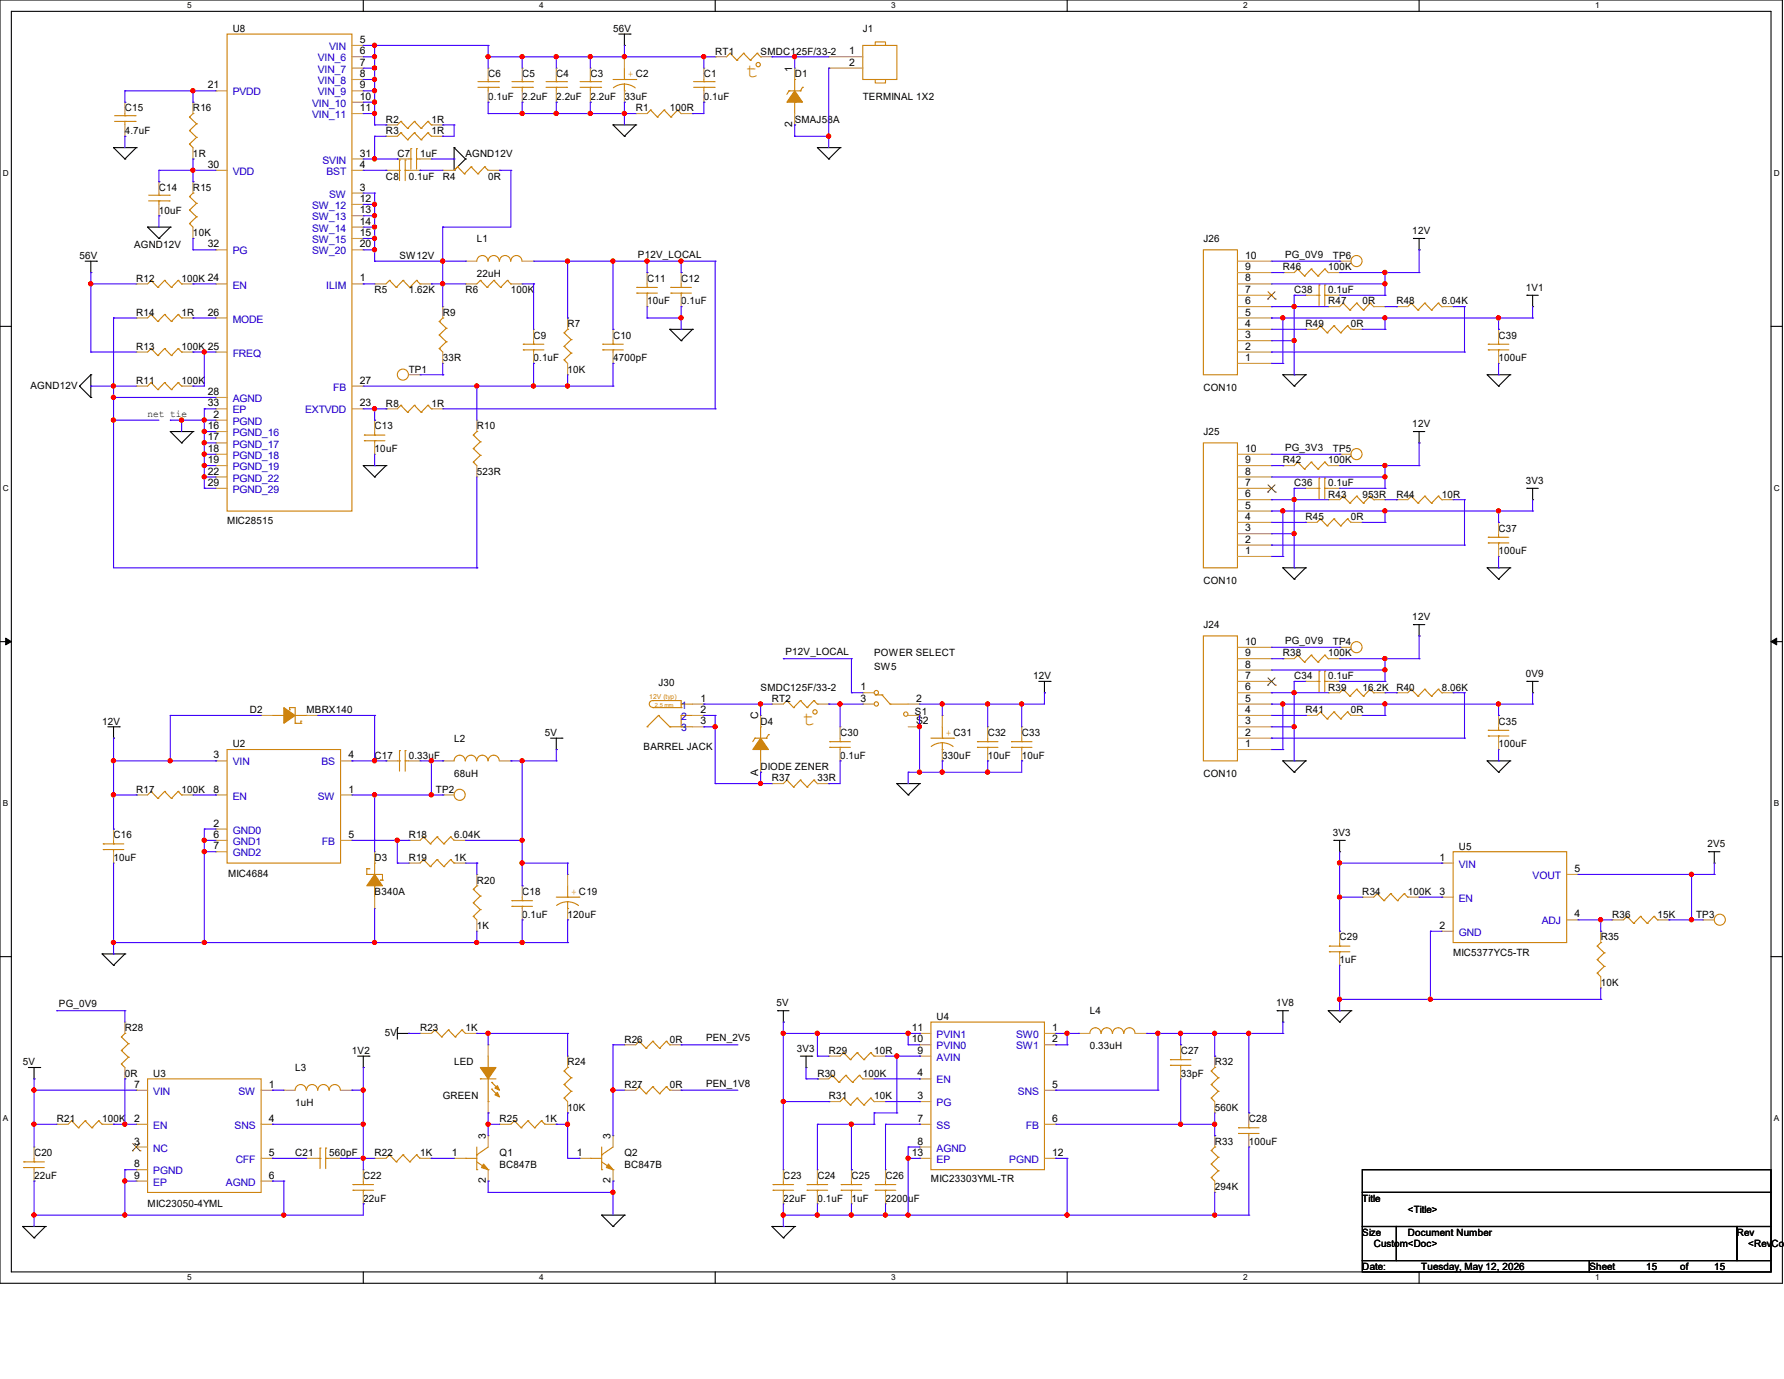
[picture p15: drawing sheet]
<svg xmlns="http://www.w3.org/2000/svg" width="279mm" height="216mm" viewBox="0 0 279 216" stroke-linecap="round" stroke-linejoin="round" font-family="sans-serif">
<defs><g id="words">
<g font-size="3.2" fill="#cc8006">
<text x="116.8" y="12.1">t</text>
<text x="125.7" y="113.5">t</text>
</g>
<g font-size="1.6">
<text x="36.4" y="5">U8</text>
<text x="96" y="5">56V</text>
<text x="135.1" y="5">J1</text>
<text x="56.3" y="6.7">5</text>
<text x="56.3" y="8.5">6</text>
<text x="56.3" y="10.3">7</text>
<text x="112" y="8.6">RT1</text>
<text x="119.1" y="8.6">SMDC125F/33-2</text>
<text x="124.1" y="11.2" transform="rotate(-90 124.1 11.2)">1</text>
<text x="133" y="8.5">1</text>
<text x="133" y="10.3">2</text>
<text x="19.6" y="17.4">C15</text>
<text x="30.2" y="17.4">R16</text>
<text x="32.6" y="13.8">21</text>
<text x="56.3" y="12.1">8</text>
<text x="56.3" y="13.8">9</text>
<text x="56.3" y="15.6">10</text>
<text x="56.3" y="17.4">11</text>
<text x="76.5" y="12.1">C6</text>
<text x="76.5" y="15.7">0.1uF</text>
<text x="81.8" y="12.1">C5</text>
<text x="81.8" y="15.7">2.2uF</text>
<text x="87.1" y="12.1">C4</text>
<text x="87.1" y="15.7">2.2uF</text>
<text x="92.5" y="12.1">C3</text>
<text x="92.5" y="15.7">2.2uF</text>
<text x="97.8" y="15.7">33uF</text>
<text x="99.6" y="17.4">R1</text>
<text x="104.9" y="17.4">100R</text>
<text x="110.2" y="12.1">C1</text>
<text x="110.2" y="15.7">0.1uF</text>
<text x="124.5" y="12.1">D1</text>
<text x="135.1" y="15.7">TERMINAL 1X2</text>
<text x="19.6" y="21">4.7uF</text>
<text x="60.5" y="21">R3</text>
<text x="60.5" y="19.2">R2</text>
<text x="67.6" y="21">1R</text>
<text x="67.6" y="19.2">1R</text>
<text x="124.1" y="19.9" transform="rotate(-90 124.1 19.9)">2</text>
<text x="124.5" y="19.2">SMAJ58A</text>
<text x="24.9" y="29.9">C14</text>
<text x="30.2" y="29.9">R15</text>
<text x="30.2" y="24.6">1R</text>
<text x="32.6" y="26.3">30</text>
<text x="56.3" y="29.8">3</text>
<text x="56.3" y="26.3">4</text>
<text x="56.3" y="24.5">31</text>
<text x="60.5" y="28.1">C8</text>
<text x="62.2" y="24.6">C7</text>
<text x="64" y="28.1">0.1uF</text>
<text x="65.8" y="24.6">1uF</text>
<text x="69.3" y="28.1">R4</text>
<text x="72.9" y="24.6">AGND12V</text>
<text x="76.4" y="28.1">0R</text>
<text x="24.9" y="33.4">10uF</text>
<text x="56.3" y="31.6">12</text>
<text x="56.3" y="33.4">13</text>
<text x="56.3" y="35.2">14</text>
<text x="12.4" y="40.6">56V</text>
<text x="21" y="38.8">AGND12V</text>
<text x="30.2" y="37">10K</text>
<text x="32.6" y="38.7">32</text>
<text x="56.3" y="37">15</text>
<text x="56.3" y="38.7">20</text>
<text x="62.6" y="40.6">SW12V</text>
<text x="74.7" y="37.9">L1</text>
<text x="99.9" y="40.3">P12V_LOCAL</text>
<text x="188.5" y="37.9">J26</text>
<text x="195" y="40.5">10</text>
<text x="201.3" y="40.3">PG_0V9</text>
<text x="208.7" y="40.6">TP6</text>
<text x="221.2" y="36.7">12V</text>
<text x="21.3" y="44.1">R12</text>
<text x="28.4" y="44.1">100K 24</text>
<text x="56.3" y="44.1">1</text>
<text x="58.7" y="45.9">R5</text>
<text x="64" y="45.9">1.62K</text>
<text x="72.9" y="45.9">R6</text>
<text x="74.7" y="43.4">22uH</text>
<text x="80" y="45.9">100K</text>
<text x="101.3" y="44.1">C11</text>
<text x="101.3" y="47.7">10uF</text>
<text x="106.7" y="44.1">C12</text>
<text x="106.7" y="47.7">0.1uF</text>
<text x="195" y="47.6">6</text>
<text x="195" y="45.8">7</text>
<text x="195" y="44.1">8</text>
<text x="195" y="42.3">9</text>
<text x="200.9" y="42.3">R46</text>
<text x="202.7" y="45.9">C38</text>
<text x="208" y="42.3">100K</text>
<text x="208" y="47.7">R47</text>
<text x="208" y="45.9">0.1uF</text>
<text x="213.4" y="47.7">0R</text>
<text x="218.7" y="47.7">R48</text>
<text x="225.8" y="47.7">6.04K</text>
<text x="239" y="45.5">1V1</text>
<text x="21.3" y="49.4">R14</text>
<text x="28.4" y="49.4">1R</text>
<text x="32.6" y="49.4">26</text>
<text x="69.3" y="49.4">R9</text>
<text x="83.6" y="53">C9</text>
<text x="88.9" y="51.2">R7</text>
<text x="96" y="53">C10</text>
<text x="195" y="53">3</text>
<text x="195" y="51.2">4</text>
<text x="195" y="49.4">5</text>
<text x="204.5" y="51.2">R49</text>
<text x="211.6" y="51.2">0R</text>
<text x="234.7" y="53">C39</text>
<text x="21.3" y="54.8">R13</text>
<text x="28.4" y="54.8">100K 25</text>
<text x="64" y="58.3">TP1</text>
<text x="69.3" y="56.6">33R</text>
<text x="83.6" y="56.6">0.1uF</text>
<text x="88.9" y="58.3">10K</text>
<text x="96" y="56.6">4700pF</text>
<text x="195" y="56.5">1</text>
<text x="195" y="54.7">2</text>
<text x="234.7" y="56.6">100uF</text>
<text x="4.8" y="60.8">AGND12V</text>
<text x="21.3" y="60.1">R11</text>
<text x="23.1" y="65.2">net tie</text>
<text x="28.4" y="60.1">100K</text>
<text x="32.6" y="61.8">28</text>
<text x="32.6" y="63.6">33</text>
<text x="33.4" y="65.4">2</text>
<text x="56.3" y="63.6">23</text>
<text x="56.3" y="60.1">27</text>
<text x="60.5" y="63.7">R8</text>
<text x="67.6" y="63.7">1R</text>
<text x="188.5" y="61.2">CON10</text>
<text x="32.6" y="67.2">16</text>
<text x="32.6" y="69">17</text>
<text x="32.6" y="70.7">18</text>
<text x="58.7" y="67.2">C13</text>
<text x="58.7" y="70.8">10uF</text>
<text x="74.7" y="67.2">R10</text>
<text x="188.5" y="68.1">J25</text>
<text x="195" y="70.7">10</text>
<text x="201.3" y="70.6">PG_3V3</text>
<text x="208.7" y="70.8">TP5</text>
<text x="221.2" y="66.9">12V</text>
<text x="32.6" y="72.5">19</text>
<text x="32.6" y="74.3">22</text>
<text x="32.6" y="76.1">29</text>
<text x="74.7" y="74.3">523R</text>
<text x="195" y="77.9">6</text>
<text x="195" y="76.1">7</text>
<text x="195" y="74.3">8</text>
<text x="195" y="72.5">9</text>
<text x="200.9" y="72.6">R42</text>
<text x="202.7" y="76.1">C36</text>
<text x="208" y="72.6">100K</text>
<text x="208" y="77.9">R43</text>
<text x="208" y="76.1">0.1uF</text>
<text x="213.4" y="77.9">953R</text>
<text x="218.7" y="77.9">R44</text>
<text x="225.8" y="77.9">10R</text>
<text x="239" y="75.8">3V3</text>
<text x="35.6" y="82">MIC28515</text>
<text x="195" y="83.2">3</text>
<text x="195" y="81.4">4</text>
<text x="195" y="79.6">5</text>
<text x="204.5" y="81.4">R45</text>
<text x="211.6" y="81.4">0R</text>
<text x="234.7" y="83.2">C37</text>
<text x="195" y="86.7">1</text>
<text x="195" y="85">2</text>
<text x="234.7" y="86.8">100uF</text>
<text x="188.5" y="91.4">CON10</text>
<text x="188.5" y="98.3">J24</text>
<text x="195" y="101">10</text>
<text x="201.3" y="100.8">PG_0V9</text>
<text x="208.7" y="101">TP4</text>
<text x="221.2" y="97.1">12V</text>
<text x="103.1" y="107.4">J30</text>
<text x="123" y="102.6">P12V_LOCAL</text>
<text x="136.9" y="104.9">SW5</text>
<text x="136.9" y="102.8">POWER SELECT</text>
<text x="161.8" y="106.3">12V</text>
<text x="195" y="106.3">7</text>
<text x="195" y="104.5">8</text>
<text x="195" y="102.7">9</text>
<text x="200.9" y="102.8">R38</text>
<text x="202.7" y="106.3">C34</text>
<text x="208" y="102.8">100K</text>
<text x="208" y="106.3">0.1uF</text>
<text x="239" y="106">0V9</text>
<text x="16" y="113.5">12V</text>
<text x="39.1" y="111.7">D2</text>
<text x="48" y="111.7">MBRX140</text>
<text x="109.7" y="109.9">1</text>
<text x="109.7" y="111.6">2</text>
<text x="109.7" y="113.4">3</text>
<text x="118.7" y="112.6" transform="rotate(-90 118.7 112.6)">C</text>
<text x="119.1" y="113.5">D4</text>
<text x="119.1" y="108.1">SMDC125F/33-2</text>
<text x="120.9" y="109.9">RT2</text>
<text x="134.8" y="108.1">1</text>
<text x="134.8" y="109.9">3</text>
<text x="143.3" y="112">S1</text>
<text x="143.5" y="113.4">S2</text>
<text x="143.5" y="109.9">2</text>
<text x="195" y="113.4">3</text>
<text x="195" y="111.6">4</text>
<text x="195" y="109.9">5</text>
<text x="195" y="108.1">6</text>
<text x="204.5" y="111.7">R41</text>
<text x="208" y="108.1">R39</text>
<text x="211.6" y="111.7">0R</text>
<text x="213.4" y="108.1">16.2K</text>
<text x="218.7" y="108.1">R40</text>
<text x="225.8" y="108.1">8.06K</text>
<text x="234.7" y="113.5">C35</text>
<text x="33.4" y="118.7">3</text>
<text x="36.4" y="117">U2</text>
<text x="54.6" y="118.7">4</text>
<text x="58.7" y="118.8">C17</text>
<text x="64" y="118.8">0.33uF</text>
<text x="71.1" y="116.1">L2</text>
<text x="85.3" y="115.2">5V</text>
<text x="100.8" y="117.3">BARREL JACK</text>
<text x="131.6" y="115.2">C30</text>
<text x="131.6" y="118.8">0.1uF</text>
<text x="147.6" y="118.8">330uF</text>
<text x="154.7" y="115.2">C32</text>
<text x="154.7" y="118.8">10uF</text>
<text x="160" y="115.2">C33</text>
<text x="160" y="118.8">10uF</text>
<text x="195" y="117">1</text>
<text x="195" y="115.2">2</text>
<text x="234.7" y="117">100uF</text>
<text x="21.3" y="124.1">R17</text>
<text x="28.4" y="124.1">100K</text>
<text x="33.4" y="124.1">8</text>
<text x="54.6" y="124.1">1</text>
<text x="68.3" y="124.1">TP2</text>
<text x="71.1" y="121.6">68uH</text>
<text x="118.7" y="121.5" transform="rotate(-90 118.7 121.5)">A</text>
<text x="119.1" y="120.6">DIODE ZENER</text>
<text x="120.9" y="122.3">R37</text>
<text x="128" y="122.3">33R</text>
<text x="188.5" y="121.6">CON10</text>
<text x="17.8" y="131.2">C16</text>
<text x="33.4" y="129.4">2</text>
<text x="33.4" y="131.2">6</text>
<text x="54.6" y="131.2">5</text>
<text x="64" y="131.2">R18</text>
<text x="71.1" y="131.2">6.04K</text>
<text x="208.7" y="130.9">3V3</text>
<text x="17.8" y="134.8">10uF</text>
<text x="33.4" y="133">7</text>
<text x="35.7" y="137.3">MIC4684</text>
<text x="58.7" y="134.8">D3</text>
<text x="64" y="134.8">R19</text>
<text x="71.1" y="134.8">1K</text>
<text x="225.5" y="134.7">1</text>
<text x="228.5" y="133">U5</text>
<text x="246.6" y="136.5">5</text>
<text x="267.4" y="132.7">2V5</text>
<text x="58.7" y="140.1">B340A</text>
<text x="74.7" y="138.3">R20</text>
<text x="81.8" y="140.1">C18</text>
<text x="81.8" y="143.7">0.1uF</text>
<text x="88.9" y="143.7">120uF</text>
<text x="213.4" y="140.1">R34</text>
<text x="220.5" y="140.1">100K</text>
<text x="225.5" y="140.1">3</text>
<text x="246.6" y="143.6">4</text>
<text x="252.5" y="143.7">R36</text>
<text x="259.6" y="143.7">15K</text>
<text x="265.6" y="143.7">TP3</text>
<text x="74.7" y="145.5">1K</text>
<text x="209.8" y="147.2">C29</text>
<text x="225.5" y="145.4">2</text>
<text x="227.6" y="149.7">MIC5377YC5-TR</text>
<text x="250.7" y="147.2">R35</text>
<text x="209.8" y="150.8">1uF</text>
<text x="250.7" y="154.3">10K</text>
<text x="9.2" y="157.7">PG_0V9</text>
<text x="19.6" y="161.5">R28</text>
<text x="65.8" y="161.5">R23</text>
<text x="72.9" y="161.5">1K</text>
<text x="121.6" y="157.6">5V</text>
<text x="142.8" y="161.4">11</text>
<text x="146.7" y="159.7">U4</text>
<text x="164.8" y="161.4">1</text>
<text x="170.7" y="158.8">L4</text>
<text x="199.9" y="157.6">1V8</text>
<text x="3.6" y="166.8">5V</text>
<text x="46.2" y="167.7">L3</text>
<text x="55.1" y="165">1V2</text>
<text x="60.3" y="162.2">5V</text>
<text x="71.1" y="166.8">LED</text>
<text x="88.9" y="166.8">R24</text>
<text x="97.8" y="163.2">R26</text>
<text x="104.9" y="163.2">0R</text>
<text x="110.6" y="163">PEN_2V5</text>
<text x="124.8" y="164.7">3V3</text>
<text x="129.8" y="165">R29</text>
<text x="136.9" y="165">10R</text>
<text x="142.8" y="163.2">10</text>
<text x="143.7" y="165">9</text>
<text x="164.8" y="163.2">2</text>
<text x="170.7" y="164.3">0.33uH</text>
<text x="184.9" y="165">C27</text>
<text x="190.2" y="166.8">R32</text>
<text x="19.6" y="168.6">0R</text>
<text x="21" y="170.3">7</text>
<text x="24" y="168.6">U3</text>
<text x="42.1" y="170.3">1</text>
<text x="46.2" y="173.2">1uH</text>
<text x="69.3" y="172.1">GREEN</text>
<text x="88.9" y="173.9">10K</text>
<text x="97.8" y="170.3">R27</text>
<text x="104.9" y="170.3">0R</text>
<text x="110.6" y="170.1">PEN_1V8</text>
<text x="128" y="168.6">R30</text>
<text x="129.8" y="172.1">R31</text>
<text x="135.1" y="168.6">100K</text>
<text x="136.9" y="172.1">10K</text>
<text x="143.7" y="172.1">3</text>
<text x="143.7" y="168.5">4</text>
<text x="164.8" y="170.3">5</text>
<text x="184.9" y="168.6">33pF</text>
<text x="190.2" y="173.9">560K</text>
<text x="8.9" y="175.7">R21</text>
<text x="16" y="175.7">100K</text>
<text x="21" y="175.6">2</text>
<text x="21" y="179.2">3</text>
<text x="42.1" y="175.6">4</text>
<text x="76.1" y="178.3" transform="rotate(-90 76.1 178.3)">3</text>
<text x="78.2" y="175.7">R25</text>
<text x="85.3" y="175.7">1K</text>
<text x="95.6" y="178.3" transform="rotate(-90 95.6 178.3)">3</text>
<text x="143.7" y="175.6">7</text>
<text x="143.7" y="179.2">8</text>
<text x="164.8" y="175.6">6</text>
<text x="190.2" y="179.2">R33</text>
<text x="195.6" y="175.7">C28</text>
<text x="195.6" y="179.2">100uF</text>
<text x="5.3" y="181">C20</text>
<text x="5.3" y="184.6">22uF</text>
<text x="21" y="182.8">8</text>
<text x="21" y="184.5">9</text>
<text x="42.1" y="181">5</text>
<text x="42.1" y="184.5">6</text>
<text x="46.2" y="181">C21</text>
<text x="51.6" y="181">560pF</text>
<text x="56.9" y="184.6">C22</text>
<text x="58.7" y="181">R22</text>
<text x="65.8" y="181">1K</text>
<text x="70.8" y="181">1</text>
<text x="76.1" y="185.2" transform="rotate(-90 76.1 185.2)">2</text>
<text x="78.2" y="181">Q1</text>
<text x="78.2" y="182.8">BC847B</text>
<text x="90.3" y="181">1</text>
<text x="95.6" y="185.2" transform="rotate(-90 95.6 185.2)">2</text>
<text x="97.8" y="181">Q2</text>
<text x="97.8" y="182.8">BC847B</text>
<text x="122.7" y="184.6">C23</text>
<text x="128" y="184.6">C24</text>
<text x="133.3" y="184.6">C25</text>
<text x="138.7" y="184.6">C26</text>
<text x="142.8" y="181">13</text>
<text x="145.8" y="185.1">MIC23303YML-TR</text>
<text x="164.8" y="181">12</text>
<text x="23.1" y="189">MIC23050-4YML</text>
<text x="56.9" y="188.1">22uF</text>
<text x="122.7" y="188.1">22uF</text>
<text x="128" y="188.1">0.1uF</text>
<text x="133.3" y="188.1">1uF</text>
<text x="138.7" y="188.1">2200uF</text>
<text x="190.2" y="186.3">294K</text>
<text x="213.4" y="188.1">Title</text>
<text x="220.5" y="189.9">&lt;Title&gt;</text>
<text x="213.4" y="193.5">Size</text>
<text x="215.1" y="195.2">Custom&lt;Doc&gt;</text>
<text x="220.5" y="193.5">Document Number</text>
<text x="272" y="193.5">Rev</text>
<text x="273.8" y="195.2">&lt;RevCode</text>
<text x="213.4" y="198.8">Date:</text>
<text x="222.6" y="198.8">Tuesday, May 12, 2026</text>
<text x="248.9" y="198.8">Sheet</text>
<text x="257.8" y="198.8">15</text>
<text x="263.1" y="198.8">of</text>
<text x="268.5" y="198.8">15</text>
</g>
<g font-size="1.6" fill="#00c">
<text x="49.8" y="9.6">VIN_6</text>
<text x="49.8" y="11.4">VIN_7</text>
<text x="51.6" y="7.8">VIN</text>
<text x="36.4" y="14.9">PVDD</text>
<text x="48.9" y="16.7">VIN_10</text>
<text x="49.8" y="13.2">VIN_8</text>
<text x="49.8" y="14.9">VIN_9</text>
<text x="48.9" y="18.5">VIN_11</text>
<text x="36.4" y="27.4">VDD</text>
<text x="50.5" y="25.6">SVIN</text>
<text x="51.1" y="27.4">BST</text>
<text x="48.9" y="32.7">SW_12</text>
<text x="48.9" y="34.5">SW_13</text>
<text x="51.6" y="30.9">SW</text>
<text x="36.4" y="39.8">PG</text>
<text x="48.9" y="36.3">SW_14</text>
<text x="48.9" y="38.1">SW_15</text>
<text x="48.9" y="39.8">SW_20</text>
<text x="36.4" y="45.2">EN</text>
<text x="51.1" y="45.2">ILIM</text>
<text x="36.4" y="50.5">MODE</text>
<text x="36.4" y="55.8">FREQ</text>
<text x="36.4" y="63">AGND</text>
<text x="36.4" y="64.7">EP</text>
<text x="47.8" y="64.7">EXTVDD</text>
<text x="52.2" y="61.2">FB</text>
<text x="36.4" y="66.5">PGND</text>
<text x="36.4" y="68.3">PGND_16</text>
<text x="36.4" y="70.1">PGND_17</text>
<text x="36.4" y="71.8">PGND_18</text>
<text x="36.4" y="73.6">PGND_19</text>
<text x="36.4" y="75.4">PGND_22</text>
<text x="36.4" y="77.2">PGND_29</text>
<text x="106.7" y="111">1</text>
<text x="106.7" y="112.7">2</text>
<text x="36.4" y="119.8">VIN</text>
<text x="50.3" y="119.8">BS</text>
<text x="106.7" y="114.5">3</text>
<text x="36.4" y="125.2">EN</text>
<text x="49.8" y="125.2">SW</text>
<text x="36.4" y="130.5">GND0</text>
<text x="36.4" y="132.3">GND1</text>
<text x="36.4" y="134.1">GND2</text>
<text x="50.4" y="132.3">FB</text>
<text x="228.5" y="135.8">VIN</text>
<text x="240" y="137.6">VOUT</text>
<text x="228.5" y="141.2">EN</text>
<text x="228.5" y="146.5">GND</text>
<text x="241.5" y="144.7">ADJ</text>
<text x="146.7" y="166.1">AVIN</text>
<text x="146.7" y="164.3">PVIN0</text>
<text x="146.7" y="162.5">PVIN1</text>
<text x="159.1" y="162.5">SW0</text>
<text x="159.1" y="164.3">SW1</text>
<text x="24" y="171.4">VIN</text>
<text x="37.3" y="171.4">SW</text>
<text x="146.7" y="173.2">PG</text>
<text x="146.7" y="169.6">EN</text>
<text x="159.4" y="171.4">SNS</text>
<text x="24" y="176.7">EN</text>
<text x="36.7" y="176.7">SNS</text>
<text x="146.7" y="176.7">SS</text>
<text x="160.7" y="176.7">FB</text>
<text x="24" y="180.3">NC</text>
<text x="24" y="183.9">PGND</text>
<text x="24" y="185.6">EP</text>
<text x="35.4" y="185.6">AGND</text>
<text x="36.9" y="182.1">CFF</text>
<text x="146.7" y="180.3">AGND</text>
<text x="146.7" y="182.1">EP</text>
<text x="158.1" y="182.1">PGND</text>
</g>
<g font-size="1.6" fill="#cc8006">
<text x="98.3" y="12.1">+ C2</text>
<text x="148.1" y="115.2">+ C31</text>
<text x="89.5" y="140.1">+ C19</text>
</g>
<g font-size="1.3">
<text x="29.3" y="1.3">5</text>
<text x="84.5" y="1.3">4</text>
<text x="139.6" y="1.3">3</text>
<text x="194.7" y="1.3">2</text>
<text x="249.8" y="1.3">1</text>
<text x=".5" y="27.6">D</text>
<text x="277.8" y="27.6">D</text>
<text x=".5" y="76.9">C</text>
<text x="277.8" y="76.9">C</text>
<text x=".5" y="126.2">B</text>
<text x="277.8" y="126.2">B</text>
<text x=".5" y="175.6">A</text>
<text x="277.8" y="175.6">A</text>
<text x="29.3" y="200.4">5</text>
<text x="84.5" y="200.4">4</text>
<text x="139.6" y="200.4">3</text>
<text x="194.7" y="200.4">2</text>
<text x="249.8" y="200.4">1</text>
</g>
<text font-size="1.1" fill="#cc8006" x="101.7" y="109.4">12V (typ)</text>
<text font-size=".9" fill="#cc8006" x="102.6" y="110.7">2.5 mm</text>
</g></defs>
<path d="M0 0h279.1v200.9h-279.1zM1.8 1.8h275.6v197.3h-275.6z" fill="none" stroke="#000" stroke-width=".17"/>
<g fill="#fff">
<path d="M29.3 .2h.7v1.4h-.7z"/>
<path d="M29.3 199.3h.7v1.4h-.7z"/>
</g>
<path d="M56.9 0v1.8M56.9 199.1v1.8" fill="none" stroke="#000" stroke-width=".17"/>
<g fill="#fff">
<path d="M84.5 .2h.6v1.4h-.6z"/>
<path d="M84.5 199.3h.6v1.4h-.6z"/>
</g>
<path d="M112 0v1.8M112 199.1v1.8" fill="none" stroke="#000" stroke-width=".17"/>
<g fill="#fff">
<path d="M139.6 .2h.7v1.4h-.7z"/>
<path d="M139.6 199.3h.7v1.4h-.7z"/>
</g>
<path d="M167.1 0v1.8M167.1 199.1v1.8" fill="none" stroke="#000" stroke-width=".17"/>
<g fill="#fff">
<path d="M194.7 .2h.7v1.4h-.7z"/>
<path d="M194.7 199.3h.7v1.4h-.7z"/>
</g>
<path d="M222.2 0v1.8M222.2 199.1v1.8" fill="none" stroke="#000" stroke-width=".17"/>
<g fill="#fff">
<path d="M249.8 .2h.7v1.4h-.7z"/>
<path d="M249.8 199.3h.7v1.4h-.7z"/>
<path d="M.5 26.4h.9v1.4h-.9z"/>
<path d="M277.8 26.4h.9v1.4h-.9z"/>
<path d="M.5 75.7h.9v1.4h-.9z"/>
<path d="M277.8 75.7h.9v1.4h-.9z"/>
</g>
<path d="M0 51.1h1.8M277.4 51.1h1.7" fill="none" stroke="#000" stroke-width=".17"/>
<g fill="#fff">
<path d="M.5 125.1h.8v1.4h-.8z"/>
<path d="M277.8 125.1h.8v1.4h-.8z"/>
</g>
<path d="M0 100.5h1.8M277.4 100.5h1.7" fill="none" stroke="#000" stroke-width=".17"/>
<path d="M.9 99.9l.9 .6-.9 .5zM277.4 100.5l.9-.6v1.1z" fill="#000" stroke="#000" stroke-width=".16"/>
<g fill="#fff">
<path d="M.5 174.4h.8v1.4h-.8z"/>
<path d="M277.8 174.4h.8v1.4h-.8z"/>
</g>
<g fill="none" stroke="#000" stroke-width=".17">
<path d="M96 19.6h.1M96 19.6h3.6M96 19.6l1.8 1.7M96.9 5.3h1.8M97.8 7.1h.1M97.8 5.3v1.8M98.7 5.3h.1M99.6 19.6h.1M99.6 19.6l-1.8 1.7M17.8 23.1h.1M17.8 23.1h3.5M17.8 23.1l1.8 1.8"/>
<path d="M19.6 24.9h.1M21.3 23.1h.1M21.3 23.1l-1.7 1.8M23.1 35.6h.1M23.1 35.6h3.6M23.1 35.6l1.8 1.7M24.9 37.3h.1M26.7 35.6h.1M26.7 35.6l-1.8 1.7M71.1 23.1h.1M71.1 26.7h.1M71.1 23.1v3.6"/>
<path d="M71.1 23.1l1.8 1.8M72.9 24.9h.1M72.9 24.9l-1.8 1.8M97.8 21.3h.1M128 23.1h.1M128 23.1h3.6M128 23.1l1.8 1.8M129.8 24.9h.1M131.6 23.1h.1M131.6 23.1l-1.8 1.8M221.4 37.3h.1M221.4 37.3h1.7"/>
<path d="M222.2 39.1h.1M222.2 37.3v1.8M13.3 40.9h1.8M14.2 42.7h.1M14.2 58.7h.1M14.2 40.9v1.8M14.2 58.7v3.5M14.2 58.7l-1.8 1.8M15.1 40.9h.1M104.9 51.6h.1M104.9 51.6h3.6M104.9 51.6l1.8 1.7"/>
<path d="M106.7 53.3h.1M108.5 51.6h.1M108.5 51.6l-1.8 1.7M200.9 58.7h.1M200.9 58.7h3.6M200.9 58.7l1.8 1.8M204.5 58.7h.1M204.5 58.7l-1.8 1.8M232.9 58.7h.1M232.9 58.7h3.6M232.9 58.7l1.8 1.8M236.5 58.7h.1"/>
<path d="M236.5 58.7l-1.8 1.8M239.1 46.2h.1M239.1 46.2h1.8M240 48h.1M240 46.2v1.8M12.4 60.5h.1M12.4 60.5l1.8 1.7M14.2 62.2h.1M26.7 67.6h.1M26.7 67.6h3.5M26.7 67.6l1.7 1.7M28.4 69.3h.1"/>
<path d="M30.2 67.6h.1M30.2 67.6l-1.8 1.7M56.9 72.9h.1M56.9 72.9h3.6M56.9 72.9l1.8 1.8M58.7 74.7h.1M60.5 72.9h.1M60.5 72.9l-1.8 1.8M202.7 60.5h.1M221.4 67.6h.1M221.4 67.6h1.7M222.2 69.3h.1"/>
<path d="M222.2 67.6v1.7M234.7 60.5h.1M239.1 76.5h.1M239.1 76.5h1.8M240 78.2h.1M240 76.5v1.7M200.9 88.9h.1M200.9 88.9h3.6M200.9 88.9l1.8 1.8M202.7 90.7h.1M204.5 88.9h.1M204.5 88.9l-1.8 1.8"/>
<path d="M221.4 97.8h.1M221.4 97.8h1.7M222.2 99.6h.1M222.2 97.8v1.8M232.9 88.9h.1M232.9 88.9h3.6M232.9 88.9l1.8 1.8M234.7 90.7h.1M236.5 88.9h.1M236.5 88.9l-1.8 1.8M16.9 113.8h1.8M17.8 115.6h.1"/>
<path d="M17.8 113.8v1.8M18.7 113.8h.1M86.2 115.6h1.8M87.1 117.3h.1M87.1 115.6v1.7M88 115.6h.1M162.7 106.7h1.8M163.6 108.5h.1M163.6 106.7v1.8M164.5 106.7h.1M200.9 119.1h.1M200.9 119.1h3.6"/>
<path d="M200.9 119.1l1.8 1.8M204.5 119.1h.1M204.5 119.1l-1.8 1.8M232.9 119.1h.1M232.9 119.1h3.6M232.9 119.1l1.8 1.8M236.5 119.1h.1M236.5 119.1l-1.8 1.8M239.1 106.7h.1M239.1 106.7h1.8M240 108.5h.1M240 106.7v1.8"/>
<path d="M140.5 122.7h.1M140.5 122.7h3.5M140.5 122.7l1.7 1.8M142.2 124.5h.1M144 122.7h.1M144 122.7l-1.8 1.8M202.7 120.9h.1M208.9 131.6h.1M208.9 131.6h1.8M209.8 133.3h.1M209.8 131.6v1.7M234.7 120.9h.1"/>
<path d="M267.6 133.3h.1M267.6 133.3h1.8M268.5 135.1h.1M268.5 133.3v1.8M0 149.8h1.8M16 149.4h.1M16 149.4h3.6M16 149.4l1.8 1.7M17.8 151.1h.1M19.6 149.4h.1M19.6 149.4l-1.8 1.7M121.8 158.2h.1"/>
<path d="M121.8 158.2h1.8M122.7 158.2v1.8M200 158.2h.1M200 158.2h1.8M200.9 158.2v1.8M208 158.2h.1M208 158.2h3.6M208 158.2l1.8 1.8M211.6 158.2h.1M211.6 158.2l-1.8 1.8M277.4 149.8h1.7M4.4 167.1h1.8"/>
<path d="M5.3 168.9h.1M5.3 167.1v1.8M6.2 167.1h.1M56 165.4h1.8M56.9 167.1h.1M56.9 165.4v1.7M57.8 165.4h.1M62.2 160.9h.1M62.2 161.8h1.8M62.2 160.9v1.8M64 161.8h.1M122.7 160h.1"/>
<path d="M125.3 165.4h1.8M126.2 167.1h.1M126.2 165.4v1.7M127.1 165.4h.1M200.9 160h.1M209.8 160h.1M3.6 192h.1M3.6 192h3.5M3.6 192l1.7 1.8M5.3 193.8h.1M7.1 192h.1M7.1 192l-1.8 1.8"/>
<path d="M94.2 190.2h.1M94.2 190.2h3.6M94.2 190.2l1.8 1.8M96 192h.1M97.8 190.2h.1M97.8 190.2l-1.8 1.8M120.9 192h.1M120.9 192h3.6M120.9 192l1.8 1.8M122.7 193.8h.1M124.5 192h.1M124.5 192l-1.8 1.8"/>
<path d="M213.4 183.1h64v3.6h-64zM213.4 186.7h64v5.3h-64zM213.4 192h5.3v5.4h-5.3zM213.4 197.4h35.5v1.7h-35.5zM218.7 192h53.3v5.4h-53.3zM248.9 197.4h28.5v1.7h-28.5zM272 192h5.4v5.4h-5.4z"/>
</g>
<g fill="none" stroke="#cc8006" stroke-width=".17">
<path d="M17.9 19h3.3M17.9 18.1h3.3M19.6 18.1h.1M19.6 19h.1M19.6 17.8v.3M19.6 19v.6M21.2 19h.1M21.2 18.1h.1M29.7 18.3h.1M29.7 18.3l1.1 1.1M30.2 17.8h.1M30.2 17.8l-.5 .5"/>
<path d="M30.8 19.4h.1M30.8 19.4l-1.1 1M35.6 5.3h19.5v74.7h-19.5zM62.8 19h.1M62.8 19l-.6 .6M62.8 19l1 1.1M64.9 19h.1M64.9 19l-1.1 1.1M64.9 19l1.1 1.1M67 19h.1M67 19l-1 1.1M67 19l.6 .6"/>
<path d="M67.6 19.6h.1M74.8 13.7h3.3M74.8 12.8h3.3M76.5 12.8h.1M76.5 13.7h.1M76.5 12.4v.4M76.5 13.7v.5M78.1 13.7h.1M78.1 12.8h.1M80.2 13.7h3.2M80.2 12.8h3.2M81.8 12.8h.1"/>
<path d="M81.8 13.7h.1M81.8 12.4v.4M81.8 13.7v.5M83.4 13.7h.1M83.4 12.8h.1M85.5 13.7h3.2M85.5 12.8h3.2M87.1 12.8h.1M87.1 13.7h.1M87.1 12.4v.4M87.1 13.7v.5M88.7 13.7h.1"/>
<path d="M88.7 12.8h.1M90.8 13.7h3.3M90.8 12.8h3.3M92.5 12.8h.1M92.5 13.7h.1M92.5 12.4v.4M92.5 13.7v.5M94.1 13.7h.1M94.1 12.8h.1M96 12.4h3.6M97.8 14.2h.1M97.8 12.4h.1"/>
<path d="M97.8 13.2l1.1 .2 .6 .4M97.8 13.2l-.8 .1-.9 .4M97.8 10.7v1.7M97.8 13.2v1M99.6 12.4h.1M101.9 17.2h.1M101.9 17.2l-.6 .6M101.9 17.2l1.1 1.1M103 18.3h.1M104 17.2h.1M104 17.2l-1 1.1M104 17.2l1.1 1.1"/>
<path d="M105.1 18.3h.1M106.1 17.2h.1M106.1 17.2l-1 1.1M106.1 17.2l.6 .6M106.7 17.8h.1M108.6 13.7h3.2M108.6 12.8h3.2M110.2 12.8h.1M110.2 13.7h.1M110.2 12.4v.4M110.2 13.7v.5M111.8 13.7h.1"/>
<path d="M111.8 12.8h.1M114.3 8.3h.1M114.3 8.3l-.5 .6M114.3 8.3l1.1 1.1M115.4 9.4h.1M116.5 8.3h.1M116.5 8.3l-1.1 1.1M116.5 8.3l1 1.1M117.5 9.4h.1M118.6 8.3h.1M118.6 8.3l-1.1 1.1M118.6 8.3l.5 .6"/>
<path d="M119.1 8.9h.1M123.6 14.2h.1M123.6 14.2l-.4 .6M123.6 14.2h1.7M124.5 16h.1M124.5 12.4h.1M124.5 12.4v1.8M124.5 16v1.8M125.3 14.2h.1M125.7 13.7h.1M125.7 13.7l-.4 .5M135.1 7.1h5.4v5.3h-5.4z"/>
<path d="M137.1 7.1v-.5h1.6v.5M137.1 12.4v.6h1.6v-.6M23.3 31.5h3.2M23.3 30.6h3.2M24.9 30.6h.1M24.9 31.5h.1M24.9 30.2v.4M24.9 31.5v.5M26.5 31.5h.1M26.5 30.6h.1M29.7 35h.1M29.7 32.9h.1"/>
<path d="M29.7 30.8h.1M29.7 22.6h.1M29.7 20.4h.1M29.7 35l.5 .6M29.7 32.9l1.1 1.1M29.7 30.8l1.1 1M29.7 22.6l.5 .5M29.7 20.4l1.1 1.1M30.2 30.2h.1M30.2 30.2l-.5 .6M30.8 34h.1M30.8 31.8h.1"/>
<path d="M30.8 21.5h.1M30.8 34l-1.1 1M30.8 31.8l-1.1 1.1M30.8 21.5l-1.1 1.1M62.2 26.7h.4M62.6 26.7h.1M62.6 25.1h.1M62.6 25.1v3.2M62.8 20.8h.1M62.8 20.8l-.6 .5M62.8 20.8l1 1.1M63.5 25.1h.1"/>
<path d="M63.5 26.7h.1M63.5 25.1v3.2M63.5 26.7h.5M63.8 21.9h.1M63.8 20.1h.1M64 24.9h.3M64.3 24.9h.1M64.3 23.3h.1M64.3 23.3v3.2M64.9 20.8h.1M64.9 20.8l-1.1 1.1M64.9 20.8l1.1 1.1"/>
<path d="M65.2 23.3h.1M65.2 24.9h.1M65.2 24.9h.6M65.2 23.3v3.2M66 21.9h.1M66 20.1h.1M67 20.8h.1M67 20.8l-1 1.1M67 20.8l.6 .5M67.6 21.3h.1M71.7 26.1h.1M71.7 26.1l-.6 .6"/>
<path d="M71.7 26.1l1 1.1M72.7 27.2h.1M73.8 26.1h.1M73.8 26.1l-1.1 1.1M73.8 26.1l1 1.1M74.8 27.2h.1M75.9 26.1h.1M75.9 26.1l-1.1 1.1M75.9 26.1l.6 .6M76.5 26.7h.1M188.5 39.1h5.3v19.6h-5.3zM23.7 59.9h.1"/>
<path d="M23.7 49.2h.1M23.7 43.9h.1M23.7 54.6h.1M23.7 59.9l-.6 .6M23.7 59.9l1 1.1M23.7 49.2l-.6 .6M23.7 49.2l1 1.1M23.7 43.9l-.6 .5M23.7 43.9l1 1.1M23.7 54.6l-.6 .5M23.7 54.6l1 1.1M24.7 50.3h.1"/>
<path d="M24.7 45h.1M24.7 55.7h.1M25.8 59.9h.1M25.8 49.2h.1M25.8 43.9h.1M25.8 54.6h.1M25.8 59.9l-1.1 1.1M25.8 59.9l1 1.1M25.8 49.2l-1.1 1.1M25.8 49.2l1 1.1M25.8 43.9l-1.1 1.1M25.8 43.9l1 1.1"/>
<path d="M25.8 54.6l-1.1 1.1M25.8 54.6l1 1.1M26.8 50.3h.1M26.8 45h.1M26.8 55.7h.1M27.9 59.9h.1M27.9 49.2h.1M27.9 43.9h.1M27.9 54.6h.1M27.9 59.9l-1.1 1.1M27.9 59.9l.5 .6M27.9 49.2l-1.1 1.1"/>
<path d="M27.9 49.2l.5 .6M27.9 43.9l-1.1 1.1M27.9 43.9l.5 .5M27.9 54.6l-1.1 1.1M27.9 54.6l.5 .5M28.4 49.8h.1M28.4 44.4h.1M28.4 55.1h.1M61 43.9h.1M61 43.9l-.5 .5M61 43.9l1.1 1.1M62.1 45h.1"/>
<path d="M63.1 43.9h.1M63.1 43.9l-1 1.1M63.1 43.9l1.1 1.1M64.2 45h.1M65.2 43.9h.1M65.2 43.9l-1 1.1M65.2 43.9l.6 .5M65.8 44.4h.1M68.8 54.6h.1M68.8 52.5h.1M68.8 50.3h.1M68.8 54.6l.5 .5"/>
<path d="M68.8 52.5l1.1 1M68.8 50.3l1.1 1.1M69.3 49.8h.1M69.3 49.8l-.5 .5M69.9 53.5h.1M69.9 51.4h.1M69.9 53.5l-1.1 1.1M69.9 51.4l-1.1 1.1M74.7 40.9a.87 .87 0 0 1 .8-.9 .87 .87 0 0 1 .9 .9M75.2 43.9h.1M75.2 43.9l-.5 .5M75.2 43.9l1.1 1.1"/>
<path d="M76.3 45h.1M76.5 40.9a.87 .87 0 0 1 .8-.9 .87 .87 0 0 1 .9 .9M77.3 43.9h.1M77.3 43.9l-1 1.1M77.3 43.9l1.1 1.1M78.2 40.9a.87 .87 0 0 1 .9-.9 .87 .87 0 0 1 .9 .9M78.4 45h.1M79.5 43.9h.1M79.5 43.9l-1.1 1.1M79.5 43.9l.5 .5M80 44.4h.1M80 40.9a.87 .87 0 0 1 .9-.9 .87 .87 0 0 1 .8 .9"/>
<path d="M82 53.9h.1M82 54.8h.1M82 53.9h3.2M82 54.8h3.2M83.6 54.8h.1M83.6 53.9h.1M83.6 53.3v.6M83.6 54.8v.3M88.3 56.3h.1M88.3 54.2h.1M88.3 52.1h.1M88.3 56.3l.6 .6"/>
<path d="M88.3 54.2l1.2 1.1M88.3 52.1l1.2 1.1M88.9 51.6h.1M88.9 51.6l-.6 .5M89.5 55.3h.1M89.5 53.2h.1M89.5 55.3l-1.2 1M89.5 53.2l-1.2 1M94.4 53.9h.1M94.4 54.8h.1M94.4 53.9h3.2M94.4 54.8h3.2"/>
<path d="M96 54.8h.1M96 53.9h.1M96 53.3v.6M96 54.8v.3M99.7 45h.1M99.7 45.9h.1M99.7 45h3.3M99.7 45.9h3.3M101.3 45.9h.1M101.3 45h.1M101.3 44.4v.6M101.3 45.9v.3"/>
<path d="M105.1 45h.1M105.1 45.9h.1M105.1 45h3.2M105.1 45.9h3.2M106.7 45.9h.1M106.7 45h.1M106.7 44.4v.6M106.7 45.9v.3M203.2 42.1h.1M203.2 42.1l-.5 .6M203.2 42.1l1.1 1.1M204.3 43.2h.1"/>
<path d="M205.4 42.1h.1M205.4 42.1l-1.1 1.1M205.4 42.1l1 1.1M206.2 46.2h.4M206.4 43.2h.1M206.6 46.2h.1M206.6 44.6h.1M206.6 44.6v3.2M206.8 51h.1M206.8 51l-.6 .6M206.8 51l1.1 1.1M207.5 42.1h.1"/>
<path d="M207.5 44.6h.1M207.5 46.2h.1M207.5 44.6v3.2M207.5 42.1l-1.1 1.1M207.5 42.1l.5 .6M207.5 46.2h.5M207.9 52.1h.1M208 42.7h.1M208.9 51h.1M208.9 51l-1 1.1M208.9 51l1.1 1.1M210 52.1h.1"/>
<path d="M210.4 47.5h.1M210.4 47.5l-.6 .5M210.4 47.5l1 1.1M211 51h.1M211 51l-1 1.1M211 51l.6 .6M211.4 48.6h.1M211.6 51.6h.1M212.5 47.5h.1M212.5 47.5l-1.1 1.1M212.5 47.5l1 1.1M213.5 48.6h.1"/>
<path d="M214.6 47.5h.1M214.6 47.5l-1.1 1.1M214.6 47.5l.5 .5M215.1 48h.1M221 47.5h.1M221 47.5l-.5 .5M221 47.5l1.1 1.1M222.1 48.6h.1M223.1 47.5h.1M223.1 47.5l-1 1.1M223.1 47.5l1.1 1.1M224.2 48.6h.1"/>
<path d="M225.3 47.5h.1M225.3 47.5l-1.1 1.1M225.3 47.5l.5 .5M225.8 48h.1M233.1 53.9h.1M233.1 54.8h.1M233.1 53.9h3.2M233.1 54.8h3.2M234.7 54.8h.1M234.7 53.9h.1M234.7 53.3v.6M234.7 54.8v.3"/>
<path d="M24.7 61h.1M26.8 61h.1M28.4 60.5h.1M57.1 68.1h.1M57.1 69h.1M57.1 68.1h3.2M57.1 69h3.2M58.7 69h.1M58.7 68.1h.1M58.7 67.6v.5M58.7 69v.3M62.8 63.5h.1"/>
<path d="M62.8 63.5l-.6 .5M62.8 63.5l1 1.1M63.8 64.6h.1M64.9 63.5h.1M64.9 63.5l-1.1 1.1M64.9 63.5l1.1 1.1M66 64.6h.1M67 63.5h.1M67 63.5l-1 1.1M67 63.5l.6 .5M67.6 64h.1M74.1 72.3h.1"/>
<path d="M74.1 70.2h.1M74.1 68.1h.1M74.1 72.3l.6 .6M74.1 70.2l1.1 1.1M74.1 68.1l1.1 1.1M74.7 67.6h.1M74.7 67.6l-.6 .5M75.2 71.3h.1M75.2 69.2h.1M75.2 71.3l-1.1 1M75.2 69.2l-1.1 1M188.5 69.3h5.3v19.6h-5.3z"/>
<path d="M203.2 72.3h.1M203.2 72.3l-.5 .6M203.2 72.3l1.1 1.1M204.3 73.4h.1M205.4 72.3h.1M205.4 72.3l-1.1 1.1M205.4 72.3l1 1.1M206.2 76.5h.4M206.4 73.4h.1M206.6 76.5h.1M206.6 74.8h.1M206.6 74.8v3.3"/>
<path d="M207.5 74.8h.1M207.5 76.5h.1M207.5 72.3h.1M207.5 76.5h.5M207.5 74.8v3.3M207.5 72.3l-1.1 1.1M207.5 72.3l.5 .6M208 72.9h.1M210.4 77.7h.1M210.4 77.7l-.6 .5M210.4 77.7l1 1.1M211.4 78.8h.1"/>
<path d="M212.5 77.7h.1M212.5 77.7l-1.1 1.1M212.5 77.7l1 1.1M213.5 78.8h.1M214.6 77.7h.1M214.6 77.7l-1.1 1.1M214.6 77.7l.5 .5M215.1 78.2h.1M221 77.7h.1M221 77.7l-.5 .5M221 77.7l1.1 1.1M222.1 78.8h.1"/>
<path d="M223.1 77.7h.1M223.1 77.7l-1 1.1M223.1 77.7l1.1 1.1M224.2 78.8h.1M225.3 77.7h.1M225.3 77.7l-1.1 1.1M225.3 77.7l.5 .5M225.8 78.2h.1M188.5 99.6h5.3v19.5h-5.3zM206.8 81.2h.1M206.8 81.2l-.6 .6M206.8 81.2l1.1 1.1"/>
<path d="M207.9 82.3h.1M208.9 81.2h.1M208.9 81.2l-1 1.1M208.9 81.2l1.1 1.1M210 82.3h.1M211 81.2h.1M211 81.2l-1 1.1M211 81.2l.6 .6M211.6 81.8h.1M233.1 84.1h.1M233.1 85h.1M233.1 84.1h3.2"/>
<path d="M233.1 85h3.2M234.7 85h.1M234.7 84.1h.1M234.7 83.6v.5M234.7 85v.3M35.6 117.3h17.7v17.8h-17.7zM42.7 112h1.7M44.4 112h.1M45.3 110.8h.1M45.3 111.1h.1M45.3 110.8h.9v2.4M45.3 110.8v.3"/>
<path d="M46.2 113.2h.1M46.2 112h1.8M46.2 113.2h.9M47.1 113.2h.1M47.1 112.9h.1M47.1 112.9v.3M48 112h.1M62.2 119.1h.4M62.6 119.1h.1M62.6 117.5h.1M62.6 117.5v3.2M63.5 117.5h.1"/>
<path d="M63.5 119.1h.1M63.5 119.1h.5M63.5 117.5v3.2M72.9 119.1a.87 .87 0 0 0-.9-.9 .87 .87 0 0 0-.9 .9M74.6 119.1a.87 .87 0 0 0-.8-.9 .87 .87 0 0 0-.9 .9M76.4 119.1a.87 .87 0 0 0-.9-.9 .87 .87 0 0 0-.8 .9M78.2 119.1a.87 .87 0 0 0-.9-.9 .87 .87 0 0 0-.8 .9M101.3 113.8h.1M102.2 109.7a.53 .53 0 0 0-.5 .5 .53 .53 0 0 0 .5 .5M102.2 109.7h.1M102.2 110.8h.1M102.2 110.8h4.5"/>
<path d="M102.2 109.7h4.5v1.1M103.1 112h.1M103.1 112l1.8 1.8M103.1 112l-1.8 1.8M104.9 113.8h.1M104.9 113.8h3.6M106.7 112h.1M106.7 113.8h.1M106.7 110.2h.1M106.7 110.8h.1M106.7 112h1.8M106.7 112v1.8"/>
<path d="M106.7 110.2h1.8M118.2 115.6h.1M118.2 115.6l-.3 .5M118.2 115.6h1.8M119.1 117.3h.1M119.1 113.8h.1M119.1 113.8v1.8M119.1 117.3v1.8M120 115.6h.1M120.4 115h.1M120.4 115l-.4 .6M123.2 109.7h.1"/>
<path d="M123.2 109.7l-.5 .5M123.2 109.7l1.1 1.1M124.3 110.8h.1M125.3 109.7h.1M125.3 109.7l-1 1.1M125.3 109.7l1.1 1.1M126.4 110.8h.1M127.5 109.7h.1M127.5 109.7l-1.1 1.1M127.5 109.7l.5 .5M128 110.2h.1M130 116.1h.1"/>
<path d="M130 117h.1M130 116.1h3.2M130 117h3.2M131.6 117h.1M131.6 116.1h.1M131.6 115.6v.5M131.6 117v.3M137.1 108.8h.1M137.1 108.8h1M138.1 108.8h.1M138.1 108.8l1.3 1.4M139.4 110.2h.1"/>
<path d="M139.4 110.2h2.8M145.8 115.6h3.6M147.6 117.3h.1M147.6 115.6h.1M147.6 116.3l1 .2 .7 .4M147.6 116.3l-.8 .1-1 .5M147.6 113.8v1.8M147.6 116.3v1M149.4 115.6h.1M153.1 116.1h.1M153.1 117h.1M153.1 116.1h3.2"/>
<path d="M153.1 117h3.2M154.7 117h.1M154.7 116.1h.1M154.7 115.6v.5M154.7 117v.3M158.4 116.1h.1M158.4 117h.1M158.4 116.1h3.2M158.4 117h3.2M160 117h.1M160 116.1h.1M160 115.6v.5"/>
<path d="M160 117v.3M203.2 102.6h.1M203.2 102.6l-.5 .5M203.2 102.6l1.1 1.1M204.3 103.7h.1M205.4 102.6h.1M205.4 102.6l-1.1 1.1M205.4 102.6l1 1.1M206.2 106.7h.4M206.4 103.7h.1M206.6 106.7h.1M206.6 105.1h.1"/>
<path d="M206.6 105.1v3.2M206.8 111.5h.1M206.8 111.5l-.6 .5M206.8 111.5l1.1 1.1M207.5 102.6h.1M207.5 105.1h.1M207.5 106.7h.1M207.5 105.1v3.2M207.5 102.6l-1.1 1.1M207.5 102.6l.5 .5M207.5 106.7h.5M207.9 112.6h.1"/>
<path d="M208 103.1h.1M208.9 111.5h.1M208.9 111.5l-1 1.1M208.9 111.5l1.1 1.1M210 112.6h.1M210.4 107.9h.1M210.4 107.9l-.6 .6M210.4 107.9l1 1.1M211 111.5h.1M211 111.5l-1 1.1M211 111.5l.6 .5M211.4 109h.1"/>
<path d="M211.6 112h.1M212.5 107.9h.1M212.5 107.9l-1.1 1.1M212.5 107.9l1 1.1M213.5 109h.1M214.6 107.9h.1M214.6 107.9l-1.1 1.1M214.6 107.9l.5 .6M215.1 108.5h.1M221 107.9h.1M221 107.9l-.5 .6M221 107.9l1.1 1.1"/>
<path d="M222.1 109h.1M223.1 107.9h.1M223.1 107.9l-1 1.1M223.1 107.9l1.1 1.1M224.2 109h.1M225.3 107.9h.1M225.3 107.9l-1.1 1.1M225.3 107.9l.5 .6M225.8 108.5h.1M233.1 114.3h.1M233.1 115.2h.1M233.1 114.3h3.2"/>
<path d="M233.1 115.2h3.2M234.7 115.2h.1M234.7 114.3h.1M234.7 113.8v.5M234.7 115.2v.4M16.2 132.1h.1M16.2 133h.1M16.2 132.1h3.2M16.2 133h3.2M17.8 133h.1M17.8 132.1h.1M17.8 131.6v.5"/>
<path d="M17.8 133v.3M23.7 123.9h.1M23.7 123.9l-.6 .6M23.7 123.9l1 1.1M24.7 125h.1M25.8 123.9h.1M25.8 123.9l-1.1 1.1M25.8 123.9l1 1.1M26.8 125h.1M27.9 123.9h.1M27.9 123.9l-1.1 1.1M27.9 123.9l.5 .6"/>
<path d="M28.4 124.5h.1M57.4 136.9h.1M57.4 136h.1M57.4 136.9h2.5v.9M57.4 136v.9M57.4 136h.4M57.8 136h.1M58.7 138.7h.1M58.7 135.1h.1M58.7 135.1v1.8M58.7 138.7v1.8M59.6 137.8h.1"/>
<path d="M59.6 137.8h.3M59.9 137.8h.1M66.3 134.6h.1M66.3 131h.1M66.3 134.6l-.5 .5M66.3 134.6l1.1 1.1M66.3 131l-.5 .6M66.3 131l1.1 1.1M67.4 135.7h.1M67.4 132.1h.1M68.5 134.6h.1M68.5 131h.1"/>
<path d="M68.5 134.6l-1.1 1.1M68.5 134.6l1 1.1M68.5 131l-1.1 1.1M68.5 131l1 1.1M69.5 135.7h.1M69.5 132.1h.1M70.6 134.6h.1M70.6 131h.1M70.6 134.6l-1.1 1.1M70.6 134.6l.5 .5M70.6 131l-1.1 1.1M70.6 131l.5 .6"/>
<path d="M71.1 135.1h.1M71.1 131.6h.1M74.1 139.2h.1M74.1 139.2l1.1 1.1M74.7 138.7h.1M74.7 138.7l-.6 .5M88.9 138.7v1.8M123.2 122.1h.1M123.2 122.1l-.5 .6M123.2 122.1l1.1 1.1M124.3 123.2h.1M125.3 122.1h.1"/>
<path d="M125.3 122.1l-1 1.1M125.3 122.1l1.1 1.1M126.4 123.2h.1M127.5 122.1h.1M127.5 122.1l-1.1 1.1M127.5 122.1l.5 .6M128 122.7h.1M215.7 139.9h.1M215.7 139.9l-.6 .6M215.7 139.9l1 1.1M217.8 139.9h.1M217.8 139.9l-1.1 1.1"/>
<path d="M217.8 139.9l1.1 1.1M219.9 139.9h.1M219.9 139.9l-1 1.1M219.9 139.9l.6 .6M227.6 133.3h17.8v14.3h-17.8zM74.1 143.5h.1M74.1 141.4h.1M74.1 143.5l.6 .5M74.1 141.4l1.1 1M75.2 142.4h.1M75.2 140.3h.1M75.2 142.4l-1.1 1.1"/>
<path d="M75.2 140.3l-1.1 1.1M80.2 141h.1M80.2 141.9h.1M80.2 141h3.2M80.2 141.9h3.2M81.8 141.9h.1M81.8 141h.1M81.8 140.5v.5M81.8 141.9v.3M87.1 140.5h3.6M88.9 142.2h.1M88.9 140.5h.1"/>
<path d="M88.9 141.2l1.1 .2 .6 .4M88.9 141.2l-.7 .1-1 .5M88.9 141.2v1M90.7 140.5h.1M208.2 148.1h.1M208.2 149h.1M208.2 148.1h3.2M208.2 149h3.2M209.8 149h.1M209.8 148.1h.1M209.8 147.6v.5M209.8 149v.4"/>
<path d="M216.7 141h.1M218.9 141h.1M220.5 140.5h.1M250.1 152.4h.1M250.1 150.2h.1M250.1 148.1h.1M250.1 152.4l.6 .5M250.1 150.2l1.1 1.1M250.1 148.1l1.1 1.1M250.7 147.6h.1M250.7 147.6l-.6 .5M251.2 151.3h.1"/>
<path d="M251.2 149.2h.1M251.2 151.3l-1.1 1.1M251.2 149.2l-1.1 1M254.8 143.5h.1M254.8 143.5l-.5 .5M254.8 143.5l1.1 1.1M255.9 144.6h.1M256.9 143.5h.1M256.9 143.5l-1 1.1M256.9 143.5l1.1 1.1M258 144.6h.1M259 143.5h.1"/>
<path d="M259 143.5l-1 1.1M259 143.5l.6 .5M259.6 144h.1M11.2 175.5h.1M11.2 175.5l-.5 .5M11.2 175.5l1.1 1.1M12.3 176.6h.1M13.3 175.5h.1M13.3 175.5l-1 1.1M13.3 175.5l1.1 1.1M14.4 176.6h.1M15.5 175.5h.1"/>
<path d="M15.5 175.5l-1.1 1.1M15.5 175.5l.5 .5M16 176h.1M19 166.6h.1M19 164.5h.1M19 162.3h.1M19 166.6l.6 .5M19 164.5l1.1 1M19 162.3l1.1 1.1M19.6 161.8h.1M19.6 161.8l-.6 .5M20.1 165.5h.1"/>
<path d="M20.1 163.4h.1M20.1 165.5l-1.1 1.1M20.1 163.4l-1.1 1.1M23.1 168.9h17.8v17.8h-17.8zM48 170.7a.87 .87 0 0 0-.9-.9 .87 .87 0 0 0-.9 .9M49.7 170.7a.87 .87 0 0 0-.8-.9 .87 .87 0 0 0-.9 .9M50.1 179.7h.1M50.1 179.7v3.3M51 179.7h.1M51 179.7v3.3M51.5 170.7a.87 .87 0 0 0-.8-.9 .87 .87 0 0 0-.9 .9M53.3 170.7a.87 .87 0 0 0-.9-.9 .87 .87 0 0 0-.8 .9"/>
<path d="M68.1 161.2h.1M68.1 161.2l-.5 .6M68.1 161.2l1.1 1.1M69.2 162.3h.1M70.2 161.2h.1M70.2 161.2l-1 1.1M70.2 161.2l1.1 1.1M71.3 162.3h.1M72.3 161.2h.1M72.3 161.2l-1 1.1M72.3 161.2l.6 .6M72.9 161.8h.1"/>
<path d="M74.7 179.6v3.5M75.2 168.9h.1M75.2 168.9h2.5M76.5 167.1h.1M76.5 172.5h.1M76.5 179.6l-1.8 1.2M76.5 165.4v1.7M76.5 168.9v3.6M77 169.5h.1M77 170.5h.1M77 169.5l1.1 1M77 170.5l1.1 1.1"/>
<path d="M80.6 175.5h.1M80.6 175.5l-.6 .5M80.6 175.5l1 1.1M81.6 176.6h.1M82.7 175.5h.1M82.7 175.5l-1.1 1.1M82.7 175.5l1 1.1M83.7 176.6h.1M84.8 175.5h.1M84.8 175.5l-1.1 1.1M84.8 175.5l.5 .5M85.3 176h.1"/>
<path d="M88.3 171.9h.1M88.3 169.8h.1M88.3 167.7h.1M88.3 171.9l.6 .6M88.3 169.8l1.2 1.1M88.3 167.7l1.2 1M88.9 167.1h.1M88.9 167.1l-.6 .6M89.5 170.9h.1M89.5 168.7h.1M89.5 170.9l-1.2 1M89.5 168.7l-1.2 1.1"/>
<path d="M94.2 179.6v3.5M96 179.6l-1.8 1.2M100.1 170.1h.1M100.1 163h.1M100.1 170.1l-.5 .6M100.1 170.1l1.1 1.1M100.1 163l-.5 .6M100.1 163l1.1 1.1M101.2 171.2h.1M101.2 164.1h.1M102.2 170.1h.1M102.2 163h.1"/>
<path d="M102.2 170.1l-1 1.1M102.2 170.1l1.1 1.1M102.2 163l-1 1.1M102.2 163l1.1 1.1M103.3 171.2h.1M103.3 164.1h.1M104.4 170.1h.1M104.4 163h.1M104.4 170.1l-1.1 1.1M104.4 170.1l.5 .6M104.4 163l-1.1 1.1M104.4 163l.5 .6"/>
<path d="M104.9 170.7h.1M104.9 163.6h.1M130.3 168.4h.1M130.3 168.4l-.5 .5M130.3 168.4l1.1 1.1M131.4 169.5h.1M132.1 164.8h.1M132.1 171.9h.1M132.1 164.8l-.5 .6M132.1 164.8l1.1 1.1M132.1 171.9l-.5 .6M132.1 171.9l1.1 1.1"/>
<path d="M132.5 168.4h.1M132.5 168.4l-1.1 1.1M132.5 168.4l1 1.1M133.2 165.9h.1M133.2 173h.1M133.5 169.5h.1M134.2 164.8h.1M134.2 171.9h.1M134.2 164.8l-1 1.1M134.2 164.8l1.1 1.1M134.2 171.9l-1 1.1M134.2 171.9l1.1 1.1"/>
<path d="M134.6 168.4h.1M134.6 168.4l-1.1 1.1M134.6 168.4l.5 .5M135.1 168.9h.1M135.3 165.9h.1M135.3 173h.1M136.4 164.8h.1M136.4 171.9h.1M136.4 164.8l-1.1 1.1M136.4 164.8l.5 .6M136.4 171.9l-1.1 1.1M136.4 171.9l.5 .6"/>
<path d="M136.9 165.4h.1M136.9 172.5h.1M145.8 160h17.8v23.1h-17.8zM170.7 161.8a.87 .87 0 0 1 .9-.9 .87 .87 0 0 1 .8 .9M172.5 161.8a.87 .87 0 0 1 .8-.9 .87 .87 0 0 1 .9 .9M174.2 161.8a.87 .87 0 0 1 .9-.9 .87 .87 0 0 1 .9 .9M176 161.8a.87 .87 0 0 1 .9-.9 .87 .87 0 0 1 .9 .9M183.3 165.9h.1M183.3 166.8h.1M183.3 165.9h3.2M183.3 166.8h3.2M184.9 166.8h.1"/>
<path d="M184.9 165.9h.1M184.9 165.4v.5M184.9 166.8v.3M189.7 171.9h.1M189.7 169.8h.1M189.7 167.7h.1M189.7 171.9l.5 .6M189.7 169.8l1.1 1.1M189.7 167.7l1.1 1M190.2 179.6h.1M190.2 167.1h.1M190.2 179.6l-.5 .5"/>
<path d="M190.2 167.1l-.5 .6M190.8 170.9h.1M190.8 168.7h.1M190.8 170.9l-1.1 1M190.8 168.7l-1.1 1.1M194 176.6h.1M194 177.5h.1M194 176.6h3.2M194 177.5h3.2M195.6 177.5h.1M195.6 176.6h.1M195.6 176v.6"/>
<path d="M195.6 177.5v.3M3.7 181.9h.1M3.7 182.8h.1M3.7 181.9h3.2M3.7 182.8h3.2M5.3 182.8h.1M5.3 181.9h.1M5.3 181.4v.5M5.3 182.8v.3M49.8 181.4h.3M50.1 181.4h.1M51 181.4h.1"/>
<path d="M51 181.4h.6M55.3 185.5h.1M55.3 186.4h.1M55.3 185.5h3.2M55.3 186.4h3.2M56.9 186.4h.1M56.9 185.5h.1M56.9 184.9v.6M56.9 186.4v.3M61 180.8h.1M61 180.8l-.5 .6M61 180.8l1.1 1.1"/>
<path d="M62.1 181.9h.1M63.1 180.8h.1M63.1 180.8l-1 1.1M63.1 180.8l1.1 1.1M64.2 181.9h.1M65.2 180.8h.1M65.2 180.8l-1 1.1M65.2 180.8l.6 .6M65.8 181.4h.1M72.9 181.4h.1M72.9 181.4h1.8M74.7 183.1h.1"/>
<path d="M74.7 180.8h.1M74.7 181.9l1.8 1.2M76.5 183.1h.1M92.5 181.4h.1M92.5 181.4h1.7M94.2 183.1h.1M94.2 180.8h.1M94.2 181.9l1.8 1.2M96 183.1h.1M121.1 185.5h.1M121.1 186.4h.1M121.1 185.5h3.2"/>
<path d="M121.1 186.4h3.2M122.7 186.4h.1M122.7 185.5h.1M122.7 184.9v.6M122.7 186.4v.3M126.4 185.5h.1M126.4 186.4h.1M126.4 185.5h3.2M126.4 186.4h3.2M128 186.4h.1M128 185.5h.1M128 184.9v.6"/>
<path d="M128 186.4v.3M131.7 185.5h.1M131.7 186.4h.1M131.7 185.5h3.3M131.7 186.4h3.3M133.3 186.4h.1M133.3 185.5h.1M133.3 184.9v.6M133.3 186.4v.3M137.1 185.5h.1M137.1 186.4h.1M137.1 185.5h3.2"/>
<path d="M137.1 186.4h3.2M138.7 186.4h.1M138.7 185.5h.1M138.7 184.9v.6M138.7 186.4v.3M189.7 184.4h.1M189.7 182.2h.1M189.7 180.1h.1M189.7 184.4l.5 .5M189.7 182.2l1.1 1.1M189.7 180.1l1.1 1.1M190.8 183.3h.1"/>
<path d="M190.8 181.2h.1M190.8 183.3l-1.1 1.1M190.8 181.2l-1.1 1"/>
<circle cx="118.7" cy="10.1" r=".34"/>
<circle cx="63.1" cy="58.7" r=".87"/>
<circle cx="212.4" cy="40.9" r=".87"/>
<circle cx="212.4" cy="71.1" r=".87"/>
<circle cx="127.6" cy="111.5" r=".34"/>
<circle cx="137.2" cy="110.2" r=".34"/>
<circle cx="137.2" cy="108.4" r=".34"/>
<circle cx="141.9" cy="111.8" r=".34"/>
<circle cx="212.4" cy="101.3" r=".87"/>
<circle cx="72" cy="124.4" r=".87"/>
<circle cx="269.3" cy="144" r=".87"/>
</g>
<g fill="none" stroke="#a84" stroke-width=".17">
<path d="M19.6 16h.1M19.6 16v1.8M19.6 19.6v1.7M30.2 16h.1M30.2 16v1.8M33.8 14.2h.1M33.8 14.2h1.8M55.1 14.2h1.8M55.1 7.1h1.8M55.1 8.9h1.8M55.1 10.7h1.8M55.1 12.4h1.8"/>
<path d="M55.1 16h1.8M55.1 17.8h1.8M56.9 7.1h.1M56.9 8.9h.1M56.9 10.7h.1M56.9 12.4h.1M56.9 14.2h.1M56.9 16h.1M56.9 17.8h.1M60.5 19.6h.1M60.5 19.6h1.7M67.6 19.6h1.7"/>
<path d="M69.3 19.6h.1M76.5 10.7h.1M76.5 16h.1M76.5 10.7v1.7M76.5 14.2v1.8M81.8 10.7h.1M81.8 16h.1M81.8 10.7v1.7M81.8 14.2v1.8M87.1 10.7h.1M87.1 16h.1M87.1 10.7v1.7"/>
<path d="M87.1 14.2v1.8M92.5 10.7h.1M92.5 16h.1M92.5 10.7v1.7M92.5 14.2v1.8M97.8 8.9h.1M97.8 16h.1M97.8 8.9v1.8M97.8 14.2v1.8M99.6 17.8h.1M99.6 17.8h1.7M106.7 17.8h1.8"/>
<path d="M108.5 17.8h.1M110.2 10.7h.1M110.2 16h.1M110.2 10.7v1.7M110.2 14.2v1.8M112 8.9h.1M112 8.9h1.8M119.1 8.9h1.8M120.9 8.9h.1M124.5 19.6h.1M124.5 10.7h.1M124.5 10.7v1.7"/>
<path d="M124.5 17.8v1.8M129.8 8.9h.1M129.8 10.7h.1M129.8 8.9h5.3M129.8 10.7h5.3M19.6 21.3h.1M24.9 28.4h.1M24.9 33.8h.1M24.9 28.4v1.8M24.9 32v1.8M30.2 37.3h.1M30.2 28.4h.1"/>
<path d="M30.2 24.9h.1M30.2 23.1v1.8M30.2 28.4v1.8M30.2 35.6v1.7M33.8 26.7h.1M33.8 39.1h.1M33.8 26.7h1.8M33.8 39.1h1.8M55.1 24.9h1.8M55.1 26.7h1.8M55.1 39.1h1.8M55.1 30.2h1.8"/>
<path d="M55.1 32h1.8M55.1 33.8h1.8M55.1 35.6h1.8M55.1 37.3h1.8M56.9 30.2h.1M56.9 26.7h.1M56.9 32h.1M56.9 33.8h.1M56.9 35.6h.1M56.9 37.3h.1M56.9 39.1h.1M56.9 24.9h.1"/>
<path d="M60.5 21.3h.1M60.5 26.7h.1M60.5 26.7h1.7M60.5 21.3h1.7M62.2 24.9h.1M62.2 24.9h1.8M64 26.7h1.8M65.8 26.7h.1M65.8 24.9h1.8M67.6 24.9h.1M67.6 21.3h1.7M69.3 21.3h.1"/>
<path d="M69.3 26.7h.1M69.3 26.7h1.8M76.5 26.7h1.7M78.2 26.7h.1M21.3 49.8h.1M21.3 44.4h.1M21.3 55.1h.1M21.3 55.1h1.8M21.3 49.8h1.8M21.3 44.4h1.8M28.4 55.1h1.8M28.4 49.8h1.8"/>
<path d="M28.4 44.4h1.8M30.2 49.8h.1M30.2 44.4h.1M30.2 55.1h.1M33.8 44.4h.1M33.8 55.1h.1M33.8 49.8h.1M33.8 55.1h1.8M33.8 49.8h1.8M33.8 44.4h1.8M55.1 44.4h1.8M56.9 44.4h.1"/>
<path d="M58.7 44.4h.1M58.7 44.4h1.8M64 58.7h1.8M65.8 58.7h.1M65.8 44.4h1.8M67.6 44.4h.1M69.3 56.9h.1M69.3 48h.1M69.3 48v1.8M69.3 55.1v1.8M72.9 40.9h.1M72.9 44.4h.1"/>
<path d="M72.9 44.4h1.8M72.9 40.9h1.8M80 44.4h1.8M81.8 44.4h.1M81.8 40.9h1.8M83.6 40.9h.1M83.6 56.9h.1M83.6 51.6h.1M83.6 51.6v1.7M83.6 55.1v1.8M88.9 58.7h.1M88.9 49.8h.1"/>
<path d="M88.9 49.8v1.8M88.9 56.9v1.8M96 56.9h.1M96 51.6h.1M96 51.6v1.7M96 55.1v1.8M101.3 48h.1M101.3 42.7h.1M101.3 42.7v1.7M101.3 46.2v1.8M106.7 48h.1M106.7 42.7h.1"/>
<path d="M106.7 42.7v1.7M106.7 46.2v1.8M193.8 56.9h5.3M193.8 55.1h5.3M193.8 53.3h5.3M193.8 51.6h5.3M193.8 49.8h5.3M193.8 48h5.3M193.8 46.2h5.3M193.8 44.4h5.3M193.8 42.7h5.3M193.8 40.9h5.3"/>
<path d="M199.1 56.9h.1M199.1 55.1h.1M199.1 53.3h.1M199.1 51.6h.1M199.1 49.8h.1M199.1 48h.1M199.1 46.2h.1M199.1 44.4h.1M199.1 42.7h.1M199.1 40.9h.1M200.9 42.7h.1M200.9 42.7h1.8"/>
<path d="M204.5 46.2h.1M204.5 51.6h.1M204.5 51.6h1.7M204.5 46.2h1.7M208 48h.1M208 48h1.8M208 46.2h1.8M208 42.7h1.8M209.8 42.7h.1M209.8 46.2h.1M209.8 40.9h.1M209.8 40.9h1.8"/>
<path d="M211.6 51.6h1.8M213.4 51.6h.1M215.1 48h1.8M216.9 48h.1M218.7 48h.1M218.7 48h1.8M225.8 48h1.8M227.6 48h.1M234.7 56.9h.1M234.7 51.6h.1M234.7 51.6v1.7M234.7 55.1v1.8"/>
<path d="M21.3 60.5h.1M21.3 60.5h1.8M28.4 60.5h1.8M30.2 60.5h.1M33.8 65.8h.1M33.8 67.6h.1M33.8 69.3h.1M33.8 71.1h.1M33.8 72.9h.1M33.8 74.7h.1M33.8 62.2h.1M33.8 76.5h.1"/>
<path d="M33.8 64h.1M33.8 76.5h1.8M33.8 65.8h1.8M33.8 67.6h1.8M33.8 69.3h1.8M33.8 71.1h1.8M33.8 72.9h1.8M33.8 74.7h1.8M33.8 62.2h1.8M33.8 64h1.8M55.1 60.5h1.8M55.1 64h1.8"/>
<path d="M56.9 64h.1M56.9 60.5h.1M58.7 71.1h.1M58.7 65.8h.1M58.7 65.8v1.8M58.7 69.3v1.8M60.5 64h.1M60.5 64h1.7M67.6 64h1.7M69.3 64h.1M74.7 74.7h.1M74.7 65.8h.1"/>
<path d="M74.7 65.8v1.8M74.7 72.9v1.8M193.8 76.5h5.3M193.8 71.1h5.3M193.8 72.9h5.3M193.8 74.7h5.3M193.8 78.2h5.3M199.1 78.2h.1M199.1 76.5h.1M199.1 74.7h.1M199.1 72.9h.1M199.1 71.1h.1"/>
<path d="M200.9 72.9h.1M200.9 72.9h1.8M204.5 76.5h.1M204.5 76.5h1.7M208 78.2h.1M208 76.5h1.8M208 72.9h1.8M208 78.2h1.8M209.8 76.5h.1M209.8 71.1h.1M209.8 72.9h.1M209.8 71.1h1.8"/>
<path d="M215.1 78.2h1.8M216.9 78.2h.1M218.7 78.2h.1M218.7 78.2h1.8M225.8 78.2h1.8M227.6 78.2h.1M193.8 81.8h5.3M193.8 87.1h5.3M193.8 85.3h5.3M193.8 83.6h5.3M193.8 80h5.3M199.1 87.1h.1"/>
<path d="M199.1 85.3h.1M199.1 83.6h.1M199.1 81.8h.1M199.1 80h.1M204.5 81.8h.1M204.5 81.8h1.7M211.6 81.8h1.8M213.4 81.8h.1M234.7 87.1h.1M234.7 81.8h.1M234.7 81.8v1.8M234.7 85.3v1.8"/>
<path d="M33.8 119.1h.1M33.8 119.1h1.8M40.9 112h.1M40.9 112h1.8M48 112h1.8M49.8 112h.1M53.3 119.1h1.8M55.1 119.1h.1M60.5 119.1h.1M60.5 119.1h1.7M64 119.1h1.8M65.8 119.1h.1"/>
<path d="M69.3 119.1h.1M69.3 119.1h1.8M78.2 119.1h1.8M80 119.1h.1M108.5 112h1.7M108.5 113.8h1.7M108.5 110.2h1.7M110.2 110.2h.1M110.2 112h.1M110.2 113.8h.1M119.1 112h.1M119.1 112v1.8"/>
<path d="M119.1 119.1v1.8M120.9 110.2h.1M120.9 110.2h1.8M128 110.2h1.8M129.8 110.2h.1M131.6 119.1h.1M131.6 113.8h.1M131.6 113.8v1.8M131.6 117.3v1.8M135.1 108.5h.1M135.1 110.2h.1M135.1 108.5h1.8"/>
<path d="M135.1 110.2h1.8M142.2 112h1.8M142.2 113.8h1.8M142.2 110.2h1.8M144 112h.1M144 113.8h.1M144 110.2h.1M147.6 112h.1M147.6 119.1h.1M147.6 112v1.8M147.6 117.3v1.8M154.7 119.1h.1"/>
<path d="M154.7 113.8h.1M154.7 113.8v1.8M154.7 117.3v1.8M160 119.1h.1M160 113.8h.1M160 113.8v1.8M160 117.3v1.8M193.8 108.5h5.3M193.8 101.3h5.3M193.8 112h5.3M193.8 113.8h5.3M193.8 110.2h5.3"/>
<path d="M193.8 103.1h5.3M193.8 106.7h5.3M193.8 117.3h5.3M193.8 115.6h5.3M193.8 104.9h5.3M199.1 117.3h.1M199.1 115.6h.1M199.1 113.8h.1M199.1 112h.1M199.1 110.2h.1M199.1 108.5h.1M199.1 106.7h.1"/>
<path d="M199.1 104.9h.1M199.1 103.1h.1M199.1 101.3h.1M200.9 103.1h.1M200.9 103.1h1.8M204.5 112h.1M204.5 106.7h.1M204.5 112h1.7M204.5 106.7h1.7M208 108.5h.1M208 108.5h1.8M208 103.1h1.8"/>
<path d="M208 106.7h1.8M209.8 101.3h.1M209.8 103.1h.1M209.8 106.7h.1M209.8 101.3h1.8M211.6 112h1.8M213.4 112h.1M215.1 108.5h1.8M216.9 108.5h.1M218.7 108.5h.1M218.7 108.5h1.8M225.8 108.5h1.8"/>
<path d="M227.6 108.5h.1M234.7 117.3h.1M234.7 112h.1M234.7 112v1.8M234.7 115.6v1.7M17.8 135.1h.1M17.8 129.8h.1M17.8 129.8v1.8M17.8 133.3v1.8M21.3 124.5h.1M21.3 124.5h1.8M28.4 124.5h1.8"/>
<path d="M30.2 124.5h.1M33.8 129.8h.1M33.8 131.6h.1M33.8 133.3h.1M33.8 124.5h.1M33.8 124.5h1.8M33.8 131.6h1.8M33.8 129.8h1.8M33.8 133.3h1.8M53.3 124.5h1.8M53.3 131.6h1.8M55.1 124.5h.1"/>
<path d="M55.1 131.6h.1M58.7 133.3h.1M58.7 133.3v1.8M64 135.1h.1M64 131.6h.1M64 135.1h1.8M64 131.6h1.8M69.3 124.5h.1M69.3 124.5h1.8M71.1 135.1h1.8M71.1 131.6h1.8M72.9 135.1h.1"/>
<path d="M72.9 131.6h.1M74.7 136.9h.1M74.7 136.9v1.8M81.8 138.7h.1M81.8 138.7v1.8M88.9 136.9h.1M88.9 136.9v1.8M119.1 120.9h.1M120.9 122.7h.1M120.9 122.7h1.8M128 122.7h1.8M129.8 122.7h.1"/>
<path d="M225.8 135.1h.1M225.8 135.1h1.8M245.4 136.9h1.7M247.1 136.9h.1M58.7 142.2h.1M58.7 140.5v1.7M74.7 145.8h.1M74.7 144v1.8M81.8 144h.1M81.8 142.2v1.8M88.9 144h.1M88.9 142.2v1.8"/>
<path d="M209.8 151.1h.1M209.8 145.8h.1M209.8 145.8v1.8M209.8 149.4v1.7M213.4 140.5h.1M213.4 140.5h1.7M220.5 140.5h1.7M222.2 140.5h.1M225.8 145.8h.1M225.8 140.5h.1M225.8 140.5h1.8M225.8 145.8h1.8"/>
<path d="M245.4 144h1.7M247.1 144h.1M250.7 154.7h.1M250.7 145.8h.1M250.7 145.8v1.8M250.7 152.9v1.8M252.5 144h.1M252.5 144h1.8M259.6 144h1.8M261.4 144h.1M266.7 144h.1M266.7 144h1.8"/>
<path d="M5.3 179.6h.1M5.3 179.6v1.8M8.9 176h.1M8.9 176h1.8M16 176h1.8M17.8 176h.1M19.6 168.9h.1M19.6 160h.1M19.6 160v1.8M19.6 167.1v1.8M21.3 176h.1M21.3 179.6h.1"/>
<path d="M21.3 170.7h.1M21.3 170.7h1.8M21.3 176h1.8M21.3 179.6h1.8M40.9 170.7h1.8M40.9 176h1.8M42.7 170.7h.1M42.7 176h.1M44.4 170.7h.1M44.4 170.7h1.8M53.3 170.7h1.8M55.1 170.7h.1"/>
<path d="M65.8 161.8h.1M65.8 161.8h1.8M72.9 161.8h1.8M74.7 161.8h.1M76.5 177.8h.1M76.5 163.6h.1M76.5 174.2h.1M76.5 163.6v1.8M76.5 172.5v1.7M76.5 177.8v1.8M78.2 176h.1M78.2 176h1.8"/>
<path d="M85.3 176h1.8M87.1 176h.1M88.9 174.2h.1M88.9 165.4h.1M88.9 165.4v1.7M88.9 172.5v1.7M96 177.8h.1M96 177.8v1.8M97.8 170.7h.1M97.8 163.6h.1M97.8 170.7h1.8M97.8 163.6h1.8"/>
<path d="M104.9 170.7h1.8M104.9 163.6h1.8M106.7 170.7h.1M106.7 163.6h.1M128 168.9h.1M128 168.9h1.8M129.8 165.4h.1M129.8 172.5h.1M129.8 172.5h1.8M129.8 165.4h1.8M135.1 168.9h1.8M136.9 168.9h.1"/>
<path d="M136.9 172.5h1.8M136.9 165.4h1.8M138.7 165.4h.1M138.7 172.5h.1M144 172.5h.1M144 168.9h.1M144 176h.1M144 179.6h.1M144 165.4h.1M144 163.6h.1M144 161.8h.1M144 168.9h1.8"/>
<path d="M144 172.5h1.8M144 176h1.8M144 179.6h1.8M144 165.4h1.8M144 163.6h1.8M144 161.8h1.8M163.6 170.7h1.8M163.6 176h1.8M163.6 163.6h1.8M163.6 161.8h1.8M165.4 161.8h.1M165.4 163.6h.1"/>
<path d="M165.4 170.7h.1M165.4 176h.1M168.9 161.8h.1M168.9 161.8h1.8M177.8 161.8h1.8M179.6 161.8h.1M184.9 168.9h.1M184.9 163.6h.1M184.9 163.6v1.8M184.9 167.1v1.8M190.2 177.8h.1M190.2 174.2h.1"/>
<path d="M190.2 165.4h.1M190.2 165.4v1.7M190.2 172.5v1.7M190.2 177.8v1.8M195.6 179.6h.1M195.6 174.2h.1M195.6 174.2v1.8M195.6 177.8v1.8M5.3 184.9h.1M5.3 183.1v1.8M21.3 183.1h.1M21.3 184.9h.1"/>
<path d="M21.3 183.1h1.8M21.3 184.9h1.8M40.9 181.4h1.8M40.9 184.9h1.8M42.7 181.4h.1M42.7 184.9h.1M48 181.4h.1M48 181.4h1.8M51.6 181.4h1.7M53.3 181.4h.1M56.9 188.5h.1M56.9 183.1h.1"/>
<path d="M56.9 183.1v1.8M56.9 186.7v1.8M58.7 181.4h.1M58.7 181.4h1.8M65.8 181.4h1.8M67.6 181.4h.1M71.1 181.4h.1M71.1 181.4h1.8M76.5 184.9h.1M76.5 183.1v1.8M90.7 181.4h.1M90.7 181.4h1.8"/>
<path d="M96 184.9h.1M96 183.1v1.8M122.7 188.5h.1M122.7 183.1h.1M122.7 183.1v1.8M122.7 186.7v1.8M128 188.5h.1M128 183.1h.1M128 183.1v1.8M128 186.7v1.8M133.3 188.5h.1M133.3 183.1h.1"/>
<path d="M133.3 183.1v1.8M133.3 186.7v1.8M138.7 188.5h.1M138.7 183.1h.1M138.7 183.1v1.8M138.7 186.7v1.8M144 181.4h.1M144 181.4h1.8M163.6 181.4h1.8M165.4 181.4h.1M190.2 186.7h.1M190.2 184.9v1.8"/>
</g>
<g fill="none" stroke="#804000" stroke-width=".16">
<path d="M198.5 46.8h.1M198.6 45.7l1.1 1.1M199.7 45.7l-1.2 1.1M199.7 46.8h.1M198.5 77h.1M198.6 75.9l1.1 1.1M199.7 75.9l-1.2 1.1M199.7 77h.1M198.5 107.3h.1M198.6 106.1l1.1 1.2M199.7 106.1l-1.2 1.2M199.7 107.3h.1"/>
<path d="M20.8 179l1.1 1.2M21.9 179l-1.2 1.2M20.7 180.2h.1M21.9 180.2h.1"/>
</g>
<g fill="#cc8006" stroke="#cc8006" stroke-width=".17">
<path d="M75.7 182.2l.8 .9-1.1-.3z"/>
<path d="M95.3 182.2l.7 .9-1-.3z"/>
<path d="M44.4 110.8l1.8 1.2-1.8 1.2z" fill-rule="evenodd"/>
<path d="M124.5 14.2l1.2 1.8h-2.5z" fill-rule="evenodd"/>
<path d="M75.2 167.1h2.5l-1.2 1.8z" fill-rule="evenodd"/>
<path d="M77.9 171l.3 .7-.7-.3z" fill-rule="evenodd"/>
<path d="M77.5 170.3l.4-.3 .3 .7z" fill-rule="evenodd"/>
<path d="M119.1 115.6l1.3 1.7h-2.5z" fill-rule="evenodd"/>
<path d="M58.7 136.9l1.2 1.8h-2.5z" fill-rule="evenodd"/>
</g>
<g fill="none" stroke="#4200ff" stroke-width=".17">
<path d="M19.6 16h.1M19.6 14.2h.1M19.6 14.2h14.2M19.6 14.2v1.8M30.2 16h.1M30.2 14.2h.1M30.2 14.2v1.8M56.9 8.9h1.8M56.9 17.8h1.8M56.9 14.2h1.8M56.9 7.1h19.6M56.9 10.7h1.8"/>
<path d="M56.9 12.4h1.8M56.9 16h1.8M58.7 10.7h.1M58.7 7.1h.1M58.7 8.9h.1M58.7 12.4h.1M58.7 14.2h.1M58.7 16h.1M58.7 17.8h.1M58.7 19.6h.1M58.7 19.6h1.8M58.7 7.1v12.5"/>
<path d="M60.5 19.6h.1M69.3 19.6h.1M69.3 19.6h1.8M71.1 19.6h.1M71.1 19.6v1.7h-1.8M76.5 8.9h.1M76.5 16h.1M76.5 17.8h.1M76.5 7.1h.1M76.5 8.9h35.5M76.5 17.8h23.1M76.5 7.1v3.6"/>
<path d="M76.5 16v1.8M81.8 8.9h.1M81.8 16h.1M81.8 17.8h.1M81.8 8.9v1.8M81.8 16v1.8M87.1 8.9h.1M87.1 16h.1M87.1 17.8h.1M87.1 8.9v1.8M87.1 16v1.8M92.5 8.9h.1"/>
<path d="M92.5 16h.1M92.5 17.8h.1M92.5 8.9v1.8M92.5 16v1.8M97.8 16h.1M97.8 17.8h.1M97.8 8.9h.1M97.8 7.1v1.8M97.8 16v3.6M108.5 17.8h.1M110.2 8.9h.1M110.2 16h.1"/>
<path d="M110.2 8.9v1.8M110.2 16v1.8h-1.7M120.9 8.9h.1M120.9 8.9h8.9M124.5 8.9h.1M124.5 19.6h.1M124.5 8.9v1.8M124.5 19.6v1.7M129.8 10.7h.1M129.8 10.7v12.4M19.6 21.3h.1M19.6 21.3v1.8"/>
<path d="M24.9 28.4h.1M24.9 26.7h.1M24.9 33.8h.1M24.9 26.7h8.9M24.9 26.7v1.7M24.9 33.8v1.8M30.2 28.4h.1M30.2 26.7h.1M30.2 37.3h.1M30.2 39.1h.1M30.2 24.9h.1M30.2 24.9v3.5"/>
<path d="M30.2 37.3v1.8M30.2 39.1h3.6M56.9 24.9h5.3M56.9 26.7h3.6M56.9 35.6h1.8M56.9 39.1h1.8M56.9 30.2h1.8M56.9 32h1.8M56.9 33.8h1.8M56.9 37.3h1.8M58.7 21.3h.1M58.7 24.9h.1"/>
<path d="M58.7 30.2h.1M58.7 32h.1M58.7 33.8h.1M58.7 35.6h.1M58.7 37.3h.1M58.7 39.1h.1M58.7 21.3h1.8M58.7 21.3v3.6M58.7 30.2v10.7M60.5 26.7h.1M62.2 24.9h.1M65.8 26.7h.1"/>
<path d="M65.8 26.7h3.5M67.6 24.9h3.5M69.3 21.3h.1M69.3 35.6h.1M69.3 35.6v12.4M71.1 24.9h.1M78.2 26.7h.1M78.2 26.7h1.8M80 26.7h.1M80 26.7v8.9h-10.7M124.5 21.3h.1M124.5 21.3h5.3"/>
<path d="M129.8 21.3h.1M222.2 39.1h.1M222.2 39.1v3.6M14.2 42.7h.1M14.2 44.4h.1M14.2 55.1h.1M14.2 44.4h7.1M14.2 42.7v12.4M14.2 55.1h7.1M17.8 49.8h.1M17.8 49.8h3.5M17.8 49.8v39.1h56.9"/>
<path d="M30.2 44.4h.1M30.2 55.1h.1M30.2 49.8h.1M30.2 44.4h3.6M30.2 49.8h3.6M30.2 55.1h3.6M32 55.1h.1M32 55.1v5.4h-1.8M56.9 44.4h.1M56.9 44.4h1.8M58.7 40.9h.1M58.7 40.9h14.2"/>
<path d="M65.8 58.7h3.5M67.6 44.4h.1M67.6 44.4h5.3M69.3 44.4h.1M69.3 58.7h.1M69.3 40.9h.1M69.3 56.9v1.8M72.9 40.9h.1M81.8 44.4h1.8M83.6 56.9h.1M83.6 44.4h.1M83.6 40.9h28.4"/>
<path d="M83.6 44.4v7.2M83.6 56.9v3.6M88.9 40.9h.1M88.9 49.8h.1M88.9 40.9v8.9M88.9 58.7v1.8M96 40.9h.1M96 51.6h.1M96 56.9h.1M96 40.9v10.7M96 56.9v3.6M101.3 40.9h.1"/>
<path d="M101.3 42.7h.1M101.3 49.8h.1M101.3 40.9v1.8M101.3 48v1.8M101.3 49.8h5.4M106.7 40.9h.1M106.7 42.7h.1M106.7 49.8h.1M106.7 48h.1M106.7 51.6h.1M106.7 40.9v1.8M106.7 48v3.6"/>
<path d="M112 40.9h.1M112 40.9v23.1M199.1 48h.1M199.1 49.8h.1M199.1 55.1h.1M199.1 44.4h17.8M199.1 40.9h10.7M199.1 49.8h40.9M199.1 55.1h30.3M199.1 42.7h1.8M199.1 48h8.9M199.1 51.6h5.4"/>
<path d="M199.1 53.3h3.6M199.1 56.9h1.8M200.9 42.7h.1M200.9 49.8h.1M200.9 56.9h.1M200.9 49.8v7.1M202.7 46.2h.1M202.7 48h.1M202.7 53.3h.1M202.7 58.7h.1M202.7 46.2v12.5M202.7 46.2h1.8"/>
<path d="M204.5 51.6h.1M209.8 40.9h.1M209.8 42.7h12.4M209.8 46.2h7.1M213.4 51.6h3.5M216.9 42.7h.1M216.9 44.4h.1M216.9 46.2h.1M216.9 49.8h.1M216.9 51.6h.1M216.9 42.7v3.5M216.9 49.8v1.8"/>
<path d="M216.9 48h1.8M218.7 48h.1M222.2 42.7h.1M227.6 48h1.8M229.4 48h.1M229.4 55.1h.1M229.4 48v7.1M234.7 49.8h.1M234.7 51.6h.1M234.7 58.7h.1M234.7 49.8v1.8M234.7 56.9v1.8"/>
<path d="M240 49.8h.1M240 48v1.8M14.2 60.5h.1M14.2 60.5h7.1M17.8 62.2h.1M17.8 60.5h.1M17.8 65.8h.1M17.8 65.8h7.1M17.8 62.2h16M26.7 65.8h.1M26.7 65.8h7.1M28.4 65.8h.1"/>
<path d="M28.4 65.8v1.8M30.2 60.5h.1M32 64h.1M32 65.8h.1M32 67.6h.1M32 69.3h.1M32 71.1h.1M32 72.9h.1M32 74.7h.1M32 76.5h.1M32 64h1.8M32 64v12.5"/>
<path d="M32 71.1h1.8M32 72.9h1.8M32 74.7h1.8M32 76.5h1.8M32 67.6h1.8M32 69.3h1.8M56.9 60.5h39.1M56.9 64h3.6M58.7 64h.1M58.7 65.8h.1M58.7 72.9h.1M58.7 64v1.8"/>
<path d="M58.7 71.1v1.8M60.5 64h.1M69.3 64h42.7M74.7 60.5h.1M74.7 60.5v5.3M74.7 74.7v14.2M83.6 60.5h.1M88.9 60.5h.1M96 60.5h.1M112 64h.1M199.1 78.2h.1M199.1 71.1h10.7"/>
<path d="M199.1 72.9h1.8M199.1 74.7h17.8M199.1 78.2h8.9M200.9 72.9h.1M202.7 76.5h.1M202.7 78.2h.1M202.7 76.5v12.4M202.7 76.5h1.8M209.8 71.1h.1M209.8 72.9h12.4M209.8 76.5h7.1M216.9 72.9h.1"/>
<path d="M216.9 74.7h.1M216.9 76.5h.1M216.9 72.9v3.6M216.9 78.2h1.8M218.7 78.2h.1M222.2 69.3h.1M222.2 72.9h.1M222.2 69.3v3.6M227.6 78.2h1.8M229.4 78.2h.1M229.4 78.2v7.1M240 78.2v1.8"/>
<path d="M74.7 88.9h.1M199.1 80h.1M199.1 85.3h.1M199.1 80h40.9M199.1 81.8h5.4M199.1 83.6h3.6M199.1 85.3h30.3M199.1 87.1h1.8M200.9 80h.1M200.9 87.1h.1M200.9 80v7.1M202.7 83.6h.1"/>
<path d="M202.7 88.9h.1M204.5 81.8h.1M213.4 81.8h3.5M216.9 80h.1M216.9 81.8h.1M216.9 80v1.8M222.2 99.6h.1M222.2 99.6v3.5M229.4 85.3h.1M234.7 80h.1M234.7 81.8h.1M234.7 88.9h.1"/>
<path d="M234.7 80v1.8M234.7 87.1v1.8M240 80h.1M17.8 115.6h.1M17.8 115.6v14.2M17.8 119.1h16M26.7 119.1h.1M26.7 112h.1M26.7 112h14.2M26.7 112v7.1M33.8 119.1h.1M49.8 112h8.9"/>
<path d="M55.1 119.1h.1M55.1 119.1h5.4M58.7 112h.1M58.7 119.1h.1M58.7 112v7.1M60.5 119.1h.1M65.8 119.1h3.5M67.6 119.1h.1M67.6 119.1v5.4M69.3 119.1h.1M80 119.1h.1M80 119.1h7.1"/>
<path d="M81.8 119.1h.1M81.8 119.1v19.6M87.1 119.1h.1M87.1 117.3h.1M87.1 117.3v1.8M110.2 112h.1M110.2 113.8h.1M110.2 110.2h.1M110.2 112h1.8M110.2 113.8h1.8M110.2 110.2h10.7M112 112h.1"/>
<path d="M112 113.8h.1M112 112v10.7M119.1 110.2h.1M119.1 110.2v1.8M122.7 103.1h.1M122.7 103.1h10.6M129.8 110.2h.1M129.8 110.2h5.3M131.6 110.2h.1M131.6 119.1h.1M131.6 119.1v3.6h-1.8M131.6 110.2v3.6"/>
<path d="M133.3 108.5h.1M133.3 103.1h.1M133.3 103.1v5.4M133.3 108.5h1.8M144 113.8h.1M144 112v8.9M147.6 110.2h.1M147.6 119.1h.1M147.6 110.2v1.8M147.6 119.1v1.8M154.7 110.2h.1M154.7 119.1h.1"/>
<path d="M154.7 110.2v3.6M154.7 119.1v1.8M160 110.2h.1M160 119.1h.1M160 110.2v3.6M160 119.1v1.8h-17.8M163.6 108.5h.1M163.6 108.5v1.7h-19.6M199.1 108.5h.1M199.1 115.6h.1M199.1 110.2h.1M199.1 112h5.4"/>
<path d="M199.1 113.8h3.6M199.1 110.2h40.9M199.1 108.5h8.9M199.1 103.1h1.8M199.1 101.3h10.7M199.1 104.9h17.8M199.1 115.6h30.3M199.1 117.3h1.8M200.9 103.1h.1M200.9 117.3h.1M200.9 110.2h.1M200.9 110.2v7.1"/>
<path d="M202.7 106.7h.1M202.7 108.5h.1M202.7 113.8h.1M202.7 119.1h.1M202.7 106.7h1.8M202.7 106.7v12.4M204.5 112h.1M209.8 101.3h.1M209.8 103.1h12.4M209.8 106.7h7.1M213.4 112h3.5M216.9 103.1h.1"/>
<path d="M216.9 104.9h.1M216.9 106.7h.1M216.9 110.2h.1M216.9 112h.1M216.9 108.5h1.8M216.9 103.1v3.6M216.9 110.2v1.8M218.7 108.5h.1M222.2 103.1h.1M227.6 108.5h1.8M229.4 108.5h.1M229.4 115.6h.1"/>
<path d="M229.4 108.5v7.1M234.7 112h.1M234.7 119.1h.1M234.7 110.2h.1M234.7 110.2v1.8M234.7 117.3v1.8M240 110.2h.1M240 108.5v1.7M17.8 124.5h.1M17.8 129.8h.1M17.8 135.1v14.3M17.8 124.5h3.5"/>
<path d="M21.3 124.5h.1M30.2 124.5h3.6M32 129.8h.1M32 131.6h.1M32 133.3h.1M32 129.8v17.8M32 129.8h1.8M32 131.6h1.8M32 133.3h1.8M33.8 124.5h.1M55.1 124.5h14.2M55.1 131.6h8.9"/>
<path d="M58.7 124.5h.1M58.7 124.5v8.8M62.2 131.6h.1M62.2 135.1h.1M62.2 135.1h1.8M62.2 131.6v3.5M64 131.6h.1M67.6 124.5h.1M69.3 124.5h.1M72.9 131.6h8.9M72.9 135.1h1.8M74.7 135.1h.1"/>
<path d="M74.7 135.1v1.8M81.8 131.6h.1M81.8 135.1h.1M81.8 138.7h.1M81.8 135.1h7.1M88.9 135.1h.1M88.9 135.1v1.8M112 122.7h.1M112 122.7h8.9M119.1 120.9h.1M119.1 122.7h.1M119.1 120.9v1.8"/>
<path d="M129.8 122.7h.1M142.2 120.9h.1M142.2 120.9v1.8M144 120.9h.1M147.6 120.9h.1M154.7 120.9h.1M209.8 135.1h.1M209.8 135.1h16M209.8 133.3v12.5M225.8 135.1h.1M247.1 136.9h21.4M264.9 136.9h.1"/>
<path d="M264.9 136.9v7.1M268.5 136.9h.1M268.5 135.1v1.8M8.9 158.2h.1M8.9 158.2h10.7M17.8 147.6h.1M17.8 149.4h.1M17.8 147.6h71.1M19.6 158.2h.1M19.6 158.2v1.8M32 147.6h.1M58.7 147.6h.1"/>
<path d="M58.7 142.2v5.4M74.7 147.6h.1M74.7 145.8v1.8M81.8 147.6h.1M81.8 144h.1M81.8 144v3.6M88.9 144h.1M88.9 147.6h.1M88.9 144v3.6M209.8 140.5h.1M209.8 145.8h.1M209.8 156.5h.1"/>
<path d="M209.8 158.2h.1M209.8 151.1v7.1M209.8 140.5h3.6M209.8 156.5h40.9M222.2 140.5h3.6M224 156.5h.1M224 145.8h.1M224 145.8h1.8M224 145.8v10.7M225.8 140.5h.1M247.1 144h5.4M250.7 156.5h.1"/>
<path d="M250.7 144h.1M250.7 145.8h.1M250.7 144v1.8M250.7 154.7v1.8M261.4 144h.1M261.4 144h5.3M264.9 144h.1M5.3 168.9h.1M5.3 176h.1M5.3 170.7h.1M5.3 168.9v10.7M5.3 176h3.6"/>
<path d="M5.3 170.7h16M17.8 176h.1M17.8 176h3.5M19.6 168.9h.1M19.6 176h.1M19.6 168.9v7.1M42.7 170.7h.1M42.7 176h.1M42.7 176h14.2M42.7 170.7h1.7M55.1 170.7h.1M55.1 170.7h1.8"/>
<path d="M56.9 167.1h.1M56.9 170.7h.1M56.9 176h.1M56.9 167.1v16M64 161.8h.1M64 161.8h1.8M74.7 161.8h.1M74.7 161.8h14.2M76.5 174.2h.1M76.5 176h.1M76.5 161.8h.1M76.5 161.8v1.8"/>
<path d="M76.5 174.2v3.6M76.5 176h1.7M87.1 176h.1M87.1 176h1.8M88.9 161.8h.1M88.9 174.2h.1M88.9 176h.1M88.9 161.8v3.6M88.9 174.2v7.2h1.8M96 163.6h.1M96 170.7h.1M96 163.6v14.2"/>
<path d="M96 170.7h1.8M96 163.6h1.8M106.7 163.6h.1M106.7 170.7h.1M106.7 170.7h8.9M106.7 163.6h8.9M122.7 160h.1M122.7 161.8h.1M122.7 172.5h.1M122.7 161.8h21.3M122.7 160v23.1M122.7 172.5h7.1"/>
<path d="M126.2 168.9h.1M126.2 167.1v1.8M126.2 168.9h1.8M128 165.4h.1M128 161.8h.1M128 168.9h.1M128 176h.1M128 176h8.9M128 165.4h1.8M128 161.8v3.6M128 176v7.1M129.8 172.5h.1"/>
<path d="M133.3 176h.1M133.3 176v7.1M136.9 176h.1M136.9 174.2h.1M136.9 168.9h7.1M136.9 174.2v1.8M136.9 174.2h3.6M138.7 176h.1M138.7 176h5.3M138.7 165.4h5.3M138.7 172.5h5.3M138.7 176v7.1"/>
<path d="M140.5 165.4h.1M140.5 174.2h.1M140.5 165.4v8.8M142.2 163.6h.1M142.2 161.8h.1M142.2 179.6h.1M142.2 163.6h1.8M142.2 161.8v1.8M142.2 179.6v10.6M142.2 179.6h1.8M144 161.8h.1M144 168.9h.1"/>
<path d="M144 172.5h.1M144 176h.1M144 165.4h.1M165.4 163.6h.1M165.4 170.7h.1M165.4 176h24.8M165.4 170.7h16M165.4 161.8h3.5M165.4 163.6h1.7M167.1 161.8h.1M167.1 163.6h.1M167.1 161.8v1.8"/>
<path d="M168.9 161.8h.1M179.6 161.8h21.3M181.4 161.8h.1M181.4 170.7h.1M181.4 161.8v8.9M184.9 176h.1M184.9 161.8h.1M184.9 163.6h.1M184.9 161.8v1.8M184.9 168.9v7.1M190.2 177.8h.1M190.2 176h.1"/>
<path d="M190.2 165.4h.1M190.2 161.8h.1M190.2 161.8v3.6M190.2 174.2v3.6M195.6 161.8h.1M195.6 174.2h.1M195.6 179.6h.1M195.6 161.8v12.4M195.6 179.6v10.6M200.9 161.8h.1M200.9 160h.1M200.9 160v1.8"/>
<path d="M5.3 184.9h.1M5.3 190.2h.1M5.3 184.9v7.1M19.6 183.1h.1M19.6 184.9h.1M19.6 190.2h.1M19.6 183.1v7.1M19.6 183.1h1.7M19.6 184.9h1.7M42.7 184.9h.1M42.7 181.4h.1M42.7 184.9h1.7"/>
<path d="M42.7 181.4h5.3M44.4 184.9h.1M44.4 190.2h.1M44.4 184.9v5.3M53.3 181.4h.1M53.3 181.4h5.4M56.9 181.4h.1M56.9 188.5h.1M56.9 188.5v1.7h-51.6M67.6 181.4h.1M67.6 181.4h3.5M76.5 184.9h.1"/>
<path d="M76.5 186.7h.1M76.5 184.9v1.8M76.5 186.7h19.5M90.7 181.4h.1M96 184.9h.1M96 186.7h.1M96 184.9v5.3M122.7 190.2h.1M122.7 192h.1M122.7 190.2h72.9M122.7 188.5v3.5M128 190.2h.1"/>
<path d="M128 188.5v1.7M133.3 183.1h.1M133.3 190.2h.1M133.3 188.5v1.7M138.7 190.2h.1M138.7 188.5v1.7M142.2 181.4h.1M142.2 190.2h.1M142.2 181.4h1.8M144 181.4h.1M165.4 181.4h.1M165.4 181.4h1.7"/>
<path d="M167.1 181.4h.1M167.1 190.2h.1M167.1 181.4v8.8M190.2 190.2h.1M190.2 186.7v3.5M195.6 190.2h.1"/>
</g>
<g fill="#f00" stroke="#f00" stroke-width=".17">
<circle cx="124.4" cy="8.9" r=".32"/>
<circle cx="129.8" cy="21.3" r=".32"/>
<circle cx="110.2" cy="8.9" r=".32"/>
<circle cx="97.8" cy="8.9" r=".32"/>
<circle cx="81.8" cy="8.9" r=".32"/>
<circle cx="76.4" cy="8.9" r=".32"/>
<circle cx="92.4" cy="8.9" r=".32"/>
<circle cx="87.1" cy="8.9" r=".32"/>
<circle cx="81.8" cy="17.8" r=".32"/>
<circle cx="87.1" cy="17.8" r=".32"/>
<circle cx="92.4" cy="17.8" r=".32"/>
<circle cx="97.8" cy="17.8" r=".32"/>
<circle cx="58.7" cy="8.9" r=".32"/>
<circle cx="58.7" cy="10.6" r=".32"/>
<circle cx="69.3" cy="44.4" r=".32"/>
<circle cx="69.3" cy="40.9" r=".32"/>
<circle cx="74.7" cy="60.4" r=".32"/>
<circle cx="83.5" cy="60.4" r=".32"/>
<circle cx="88.9" cy="60.4" r=".32"/>
<circle cx="88.9" cy="40.9" r=".32"/>
<circle cx="96" cy="40.9" r=".32"/>
<circle cx="101.3" cy="40.9" r=".32"/>
<circle cx="106.7" cy="40.9" r=".32"/>
<circle cx="106.7" cy="49.8" r=".32"/>
<circle cx="58.7" cy="64" r=".32"/>
<circle cx="32" cy="65.8" r=".32"/>
<circle cx="28.4" cy="65.8" r=".32"/>
<circle cx="32" cy="55.1" r=".32"/>
<circle cx="17.8" cy="62.2" r=".32"/>
<circle cx="14.2" cy="44.4" r=".32"/>
<circle cx="17.8" cy="60.4" r=".32"/>
<circle cx="17.8" cy="65.8" r=".32"/>
<circle cx="30.2" cy="26.6" r=".32"/>
<circle cx="30.2" cy="14.2" r=".32"/>
<circle cx="17.8" cy="119.1" r=".32"/>
<circle cx="17.8" cy="124.4" r=".32"/>
<circle cx="32" cy="131.6" r=".32"/>
<circle cx="32" cy="133.3" r=".32"/>
<circle cx="26.6" cy="119.1" r=".32"/>
<circle cx="58.7" cy="119.1" r=".32"/>
<circle cx="58.7" cy="124.4" r=".32"/>
<circle cx="67.5" cy="124.4" r=".32"/>
<circle cx="67.5" cy="119.1" r=".32"/>
<circle cx="62.2" cy="131.6" r=".32"/>
<circle cx="81.8" cy="131.6" r=".32"/>
<circle cx="81.8" cy="119.1" r=".32"/>
<circle cx="81.8" cy="135.1" r=".32"/>
<circle cx="81.8" cy="147.6" r=".32"/>
<circle cx="17.8" cy="147.6" r=".32"/>
<circle cx="58.7" cy="147.6" r=".32"/>
<circle cx="74.7" cy="147.6" r=".32"/>
<circle cx="32" cy="147.6" r=".32"/>
<circle cx="19.5" cy="176" r=".32"/>
<circle cx="5.3" cy="170.7" r=".32"/>
<circle cx="5.3" cy="176" r=".32"/>
<circle cx="19.5" cy="184.9" r=".32"/>
<circle cx="5.3" cy="190.2" r=".32"/>
<circle cx="44.4" cy="190.2" r=".32"/>
<circle cx="19.5" cy="190.2" r=".32"/>
<circle cx="56.9" cy="170.7" r=".32"/>
<circle cx="56.9" cy="181.3" r=".32"/>
<circle cx="56.9" cy="176" r=".32"/>
<circle cx="76.4" cy="176" r=".32"/>
<circle cx="76.4" cy="161.8" r=".32"/>
<circle cx="88.9" cy="176" r=".32"/>
<circle cx="96" cy="170.7" r=".32"/>
<circle cx="96" cy="186.7" r=".32"/>
<circle cx="122.7" cy="161.8" r=".32"/>
<circle cx="142.2" cy="161.8" r=".32"/>
<circle cx="128" cy="161.8" r=".32"/>
<circle cx="133.3" cy="176" r=".32"/>
<circle cx="140.4" cy="165.3" r=".32"/>
<circle cx="122.7" cy="172.4" r=".32"/>
<circle cx="133.3" cy="190.2" r=".32"/>
<circle cx="128" cy="190.2" r=".32"/>
<circle cx="122.7" cy="190.2" r=".32"/>
<circle cx="138.7" cy="190.2" r=".32"/>
<circle cx="142.2" cy="190.2" r=".32"/>
<circle cx="142.2" cy="181.3" r=".32"/>
<circle cx="167.1" cy="161.8" r=".32"/>
<circle cx="181.3" cy="161.8" r=".32"/>
<circle cx="184.9" cy="176" r=".32"/>
<circle cx="190.2" cy="176" r=".32"/>
<circle cx="184.9" cy="161.8" r=".32"/>
<circle cx="190.2" cy="161.8" r=".32"/>
<circle cx="167.1" cy="190.2" r=".32"/>
<circle cx="190.2" cy="190.2" r=".32"/>
<circle cx="195.6" cy="161.8" r=".32"/>
<circle cx="209.8" cy="135.1" r=".32"/>
<circle cx="209.8" cy="140.4" r=".32"/>
<circle cx="209.8" cy="156.4" r=".32"/>
<circle cx="224" cy="156.4" r=".32"/>
<circle cx="250.7" cy="144" r=".32"/>
<circle cx="264.9" cy="136.9" r=".32"/>
<circle cx="264.9" cy="144" r=".32"/>
<circle cx="112" cy="113.8" r=".32"/>
<circle cx="119.1" cy="122.7" r=".32"/>
<circle cx="119.1" cy="110.2" r=".32"/>
<circle cx="131.6" cy="110.2" r=".32"/>
<circle cx="160" cy="110.2" r=".32"/>
<circle cx="154.7" cy="110.2" r=".32"/>
<circle cx="147.6" cy="110.2" r=".32"/>
<circle cx="154.7" cy="120.9" r=".32"/>
<circle cx="147.6" cy="120.9" r=".32"/>
<circle cx="216.9" cy="103.1" r=".32"/>
<circle cx="216.9" cy="104.9" r=".32"/>
<circle cx="202.7" cy="108.4" r=".32"/>
<circle cx="200.9" cy="110.2" r=".32"/>
<circle cx="216.9" cy="110.2" r=".32"/>
<circle cx="234.7" cy="110.2" r=".32"/>
<circle cx="202.7" cy="113.8" r=".32"/>
<circle cx="216.9" cy="72.9" r=".32"/>
<circle cx="216.9" cy="74.7" r=".32"/>
<circle cx="202.7" cy="78.2" r=".32"/>
<circle cx="202.7" cy="83.5" r=".32"/>
<circle cx="200.9" cy="80" r=".32"/>
<circle cx="216.9" cy="80" r=".32"/>
<circle cx="234.7" cy="80" r=".32"/>
<circle cx="216.9" cy="42.7" r=".32"/>
<circle cx="216.9" cy="44.4" r=".32"/>
<circle cx="202.7" cy="48" r=".32"/>
<circle cx="202.7" cy="53.3" r=".32"/>
<circle cx="200.9" cy="49.8" r=".32"/>
<circle cx="216.9" cy="49.8" r=".32"/>
<circle cx="234.7" cy="49.8" r=".32"/>
<circle cx="58.7" cy="12.4" r=".32"/>
<circle cx="58.7" cy="14.2" r=".32"/>
<circle cx="58.7" cy="16" r=".32"/>
<circle cx="58.7" cy="17.8" r=".32"/>
<circle cx="58.7" cy="7.1" r=".32"/>
<circle cx="58.7" cy="24.9" r=".32"/>
<circle cx="58.7" cy="35.5" r=".32"/>
<circle cx="58.7" cy="32" r=".32"/>
<circle cx="58.7" cy="33.8" r=".32"/>
<circle cx="58.7" cy="37.3" r=".32"/>
<circle cx="58.7" cy="39.1" r=".32"/>
<circle cx="32" cy="72.9" r=".32"/>
<circle cx="32" cy="67.5" r=".32"/>
<circle cx="32" cy="69.3" r=".32"/>
<circle cx="32" cy="71.1" r=".32"/>
<circle cx="32" cy="74.7" r=".32"/>
<circle cx="144" cy="120.9" r=".32"/>
<circle cx="144" cy="113.8" r=".32"/>
</g>
<use href="#words"/>
</svg>
